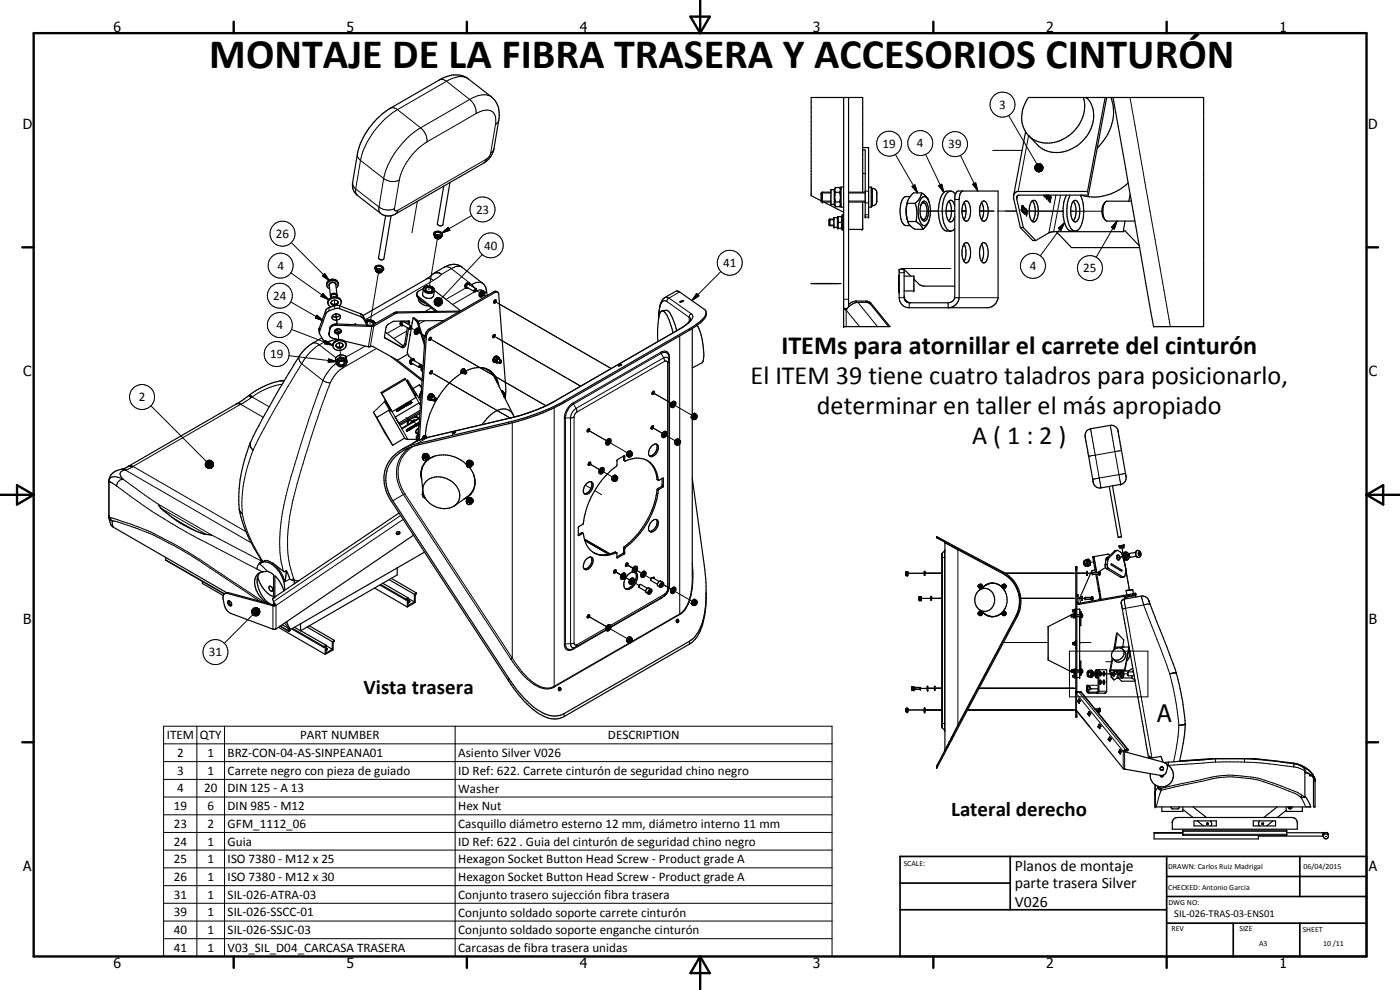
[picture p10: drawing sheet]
<svg xmlns="http://www.w3.org/2000/svg" width="420mm" height="297mm" viewBox="0 0 420 297" stroke-linecap="round" stroke-linejoin="round" font-family="sans-serif">
<defs><g id="words">
<text font-size="12.6" x="62.8" y="20.4">MONTAJE DE LA FIBRA TRASERA Y ACCESORIOS CINTURÓN</text>
<g font-size="7.9">
<text x="234.5" y="106.2">ITEMs para atornillar el carrete del cinturón</text>
<text x="225.2" y="115.2">El ITEM 39 tiene cuatro taladros para posicionarlo,</text>
<text x="245.2" y="124.2">determinar en taller el más apropiado</text>
<text x="291.7" y="133.2">A ( 1 : 2 )</text>
</g>
<text font-size="7.2" x="347.3" y="216.7">A</text>
<g font-size="6.3">
<text x="109.1" y="208.3">Vista trasera</text>
<text x="285.4" y="244.9">Lateral derecho</text>
</g>
<g font-size="4.7">
<text x="304.6" y="261.2">Planos de montaje</text>
<text x="304.6" y="266.6">parte trasera Silver</text>
<text x="304.6" y="272">V026</text>
</g>
<g font-size="4.2">
<text x="34" y="9.6">6</text>
<text x="104" y="9.6">5</text>
<text x="174" y="9.6">4</text>
<text x="244" y="9.6">3</text>
<text x="314" y="9.6">2</text>
<text x="384" y="9.6">1</text>
<text x="6.8" y="38.7">D</text>
<text x="410.6" y="38.7">D</text>
<text x="7" y="112.9">C</text>
<text x="410.8" y="112.9">C</text>
<text x="7" y="187.1">B</text>
<text x="410.8" y="187.1">B</text>
<text x="7" y="261.4">A</text>
<text x="410.8" y="261.4">A</text>
<text x="34" y="290.4">6</text>
<text x="104" y="290.4">5</text>
<text x="174" y="290.4">4</text>
<text x="244" y="290.4">3</text>
<text x="314" y="290.4">2</text>
<text x="384" y="290.4">1</text>
</g>
<g font-size="3.9">
<text x="299.9" y="32.7">3</text>
<text x="264.9" y="44.4">19</text>
<text x="275.2" y="44.2">4</text>
<text x="284.6" y="44.5">39</text>
<text x="142.9" y="64.1">23</text>
<text x="82.8" y="71.4">26</text>
<text x="145.3" y="74.9">40</text>
<text x="83.3" y="81">4</text>
<text x="217" y="80.1">41</text>
<text x="309" y="81.1">4</text>
<text x="325.1" y="81.7">25</text>
<text x="82" y="90">24</text>
<text x="83" y="98.8">4</text>
<text x="81.1" y="107.5">19</text>
<text x="41.6" y="120.4">2</text>
<text x="62.7" y="196.9">31</text>
<text x="50" y="221.8">ITEM</text>
<text x="60" y="221.8">QTY</text>
<text x="90.1" y="221.8">PART NUMBER</text>
<text x="182.4" y="221.8">DESCRIPTION</text>
<text x="53.2" y="227.1">2</text>
<text x="62.3" y="227.1">1</text>
<text x="68.3" y="227.1">BRZ-CON-04-AS-SINPEANA01</text>
<text x="137.5" y="227.2">Asiento Silver V026</text>
<text x="53.2" y="232.5">3</text>
<text x="62.3" y="232.5">1</text>
<text x="68.3" y="232.5">Carrete negro con pieza de guiado</text>
<text x="137.5" y="232.5">ID Ref: 622. Carrete cinturón de seguridad chino negro</text>
<text x="53.2" y="237.7">4</text>
<text x="61.3" y="237.7">20</text>
<text x="68.3" y="237.7">DIN 125 - A 13</text>
<text x="137.5" y="237.8">Washer</text>
<text x="52.1" y="243.1">19</text>
<text x="62.3" y="243.1">6</text>
<text x="68.3" y="243.1">DIN 985 - M12</text>
<text x="137.5" y="243.1">Hex Nut</text>
<text x="52.1" y="248.4">23</text>
<text x="62.3" y="248.4">2</text>
<text x="68.3" y="248.4">GFM_1112_06</text>
<text x="137.5" y="248.5">Casquillo diámetro esterno 12 mm, diámetro interno 11 mm</text>
<text x="52.1" y="253.7">24</text>
<text x="62.3" y="253.7">1</text>
<text x="68.3" y="253.7">Guia</text>
<text x="137.5" y="253.8">ID Ref: 622 . Guia del cinturón de seguridad chino negro</text>
<text x="52.1" y="259">25</text>
<text x="62.3" y="259">1</text>
<text x="68.3" y="259">ISO 7380 - M12 x 25</text>
<text x="137.5" y="259.1">Hexagon Socket Button Head Screw - Product grade A</text>
<text x="52.1" y="264.3">26</text>
<text x="52.1" y="269.7">31</text>
<text x="62.3" y="264.3">1</text>
<text x="62.3" y="269.6">1</text>
<text x="68.3" y="264.3">ISO 7380 - M12 x 30</text>
<text x="68.3" y="269.7">SIL-026-ATRA-03</text>
<text x="137.5" y="264.4">Hexagon Socket Button Head Screw - Product grade A</text>
<text x="137.5" y="269.7">Conjunto trasero sujección fibra trasera</text>
<text x="52.1" y="275">39</text>
<text x="62.3" y="275">1</text>
<text x="68.3" y="275">SIL-026-SSCC-01</text>
<text x="137.5" y="275">Conjunto soldado soporte carrete cinturón</text>
<text x="52.1" y="280.3">40</text>
<text x="62.3" y="280.3">1</text>
<text x="68.3" y="280.3">SIL-026-SSJC-03</text>
<text x="137.5" y="280.3">Conjunto soldado soporte enganche cinturón</text>
<text x="52.1" y="285.6">41</text>
<text x="62.3" y="285.6">1</text>
<text x="68.3" y="285.6">V03_SIL_D04_CARCASA TRASERA</text>
<text x="137.5" y="285.7">Carcasas de fibra trasera unidas</text>
</g>
<text font-size="3.1" x="352.4" y="275.2">SIL-026-TRAS-03-ENS01</text>
<g font-size="2.4">
<text x="271.2" y="259.7">SCALE:</text>
<text x="350.6" y="260.8">DRAWN: Carlos Ruiz Madrigal</text>
<text x="391.2" y="260.6">06/04/2015</text>
<text x="350.6" y="267">CHECKED: Antonio Garcia</text>
<text x="350.6" y="271.4">DWG NO:</text>
<text x="351.6" y="279.3">REV</text>
<text x="372" y="279.4">SIZE</text>
<text x="391" y="279.6">SHEET</text>
<text x="377.9" y="283.8">A3</text>
<text x="397.1" y="283.8">10 /11</text>
</g>
</g></defs>
<g fill="none" stroke="#000" stroke-width=".3">
<path d="M117.2 32.5l.9-.2 1.2 .6M119.3 32.9a24.8 24.8 0 0 0-11.1 15.2M119.3 32.9l6.9 5.5M126.2 38.4a5 5 0 0 1 1.9 4.2M126.2 38.4a25 25 0 0 0-11.1 15.2M131.9 24l1-.2 1.1 .6M134 24.4l-14.7 8.5M134 24.4l7 5.4M140.5 23.7a5.1 5.1 0 0 0-5.3 0l-1.2 .7M141 29.8a4.9 4.9 0 0 1 1.9 4.3M141 29.8l-14.8 8.6M142.9 34.1a4.2 4.2 0 0 1 5.3-.2l.5 1 .1 1.9-1.5 9.1"/>
<path d="M142.9 34.1l-14.8 8.5M147.5 29.1a6.2 6.2 0 0 0-6.5 .7M149.7 36.1l-.3 .7-.7 .5M302.7 34.7l8.5 14.5M339.1 29.3l12.1 68.7M105.8 54.8l.3 1.1 .7 .8M106.8 56.7v1.3l.4 .6M106.8 56.7l6.9 5.4M107.3 46.2v.9l.9 1M108.2 48.1l-1.4 8.6M108.2 48.1l6.9 5.5M115.1 53.6a4.5 4.5 0 0 0 4.7 .4"/>
<path d="M115.1 53.6l-1.4 8.5M119.8 54l-1.4 8.6M128.1 42.6a19 19 0 0 0-8.3 11.4M145.9 47.8l-.2 .5-.5 .6M145.9 47.8l-26.5 15.3M147.3 45.9a2.82 2.82 0 0 1-1.4 1.9M148.2 44.6l-.1 .5-.8 .8M246.5 57.9h2.9M254.7 57.9h5M259.7 57.4h1M261.8 56.5v5.3M268.7 46.4l6.7 11.5"/>
<path d="M273.7 56l.9-.5 .8 2.4zM277.8 46.3l5.4 11.4M281.7 55.7l.9-.4 .6 2.4zM286.5 59.9h1.4M288.2 46.6l5.2 10.7M291.9 55.3l.9-.4 .6 2.4zM297.9 45.1h8.8M305.3 58.8l-.2 .9M308.7 40.7l-3.1 16.7M310.5 50.2l1.9 1.2-1.9-.9zM310.5 50.5l1.9 .9-1.8-.6zM310.6 50l1.8 1.4-1.9-1.2z"/>
<path d="M310.6 50.8l1.8 .6-1.7-.4zM310.7 49.7l1.7 1.7-1.8-1.4zM310.7 51l1.7 .4-1.5-.2zM310.8 49.5l.3-.2 1.3 2.1zM310.8 49.5l1.6 1.9-1.7-1.7zM310.9 51.2l1.5 .2zM311.1 49.3l.2-.2 1.1 2.3zM311.1 51.4h1.3zM311.3 49.1h.3l.8 2.3zM311.4 51.5l1-.1zM311.6 49.1h.2l.6 2.3zM311.6 51.6l.8-.2z"/>
<path d="M311.8 49.1h.3l.3 2.3zM311.9 51.6l.5-.2zM312.1 49.1l.2 .1 .1 2.2zM312.2 51.5l.2-.1zM312.3 49.2l.3 .1-.2 2.1zM312.4 51.4l.4-.3zM312.5 49.2v2.2M312.6 49.3l.1 .2-.3 1.9zM312.7 49.5l.2 .2-.5 1.7zM312.9 49.7l.1 .3-.6 1.4zM313 50.8l-.6 .6zM313 50.5l-.6 .9z"/>
<path d="M313 50l-.6 1.4zM313 50.2l-.6 1.2zM313.9 58.6h.2M314.9 59.3h.1M314.9 59.1h.2M315 59.8h.2M315 59h.3M316.9 58.5l-2.1 11.3M318.3 58.5l-2.1 11M87.4 72.8l11.5 11.4M113.7 62.1a4.7 4.7 0 0 0 4.7 .5M113.7 62.1v1l.5 .9"/>
<path d="M118.4 62.6l.2 .6 .8-.1M119.4 63.1l-.7 1.1M125.3 60.4l-1.7 9.4M131.3 71.6l-2.6 15.4M131.5 70.5l-.1 .4M132.6 69.9l1.9-1.7 .5 .9zM141.6 64.7l-9 5.2M144.7 76.4l-12.3 13.3M246.5 60.3h2.9M248.8 67.5h1.5M248.8 66h1.5M254.7 60.3h5"/>
<path d="M259.7 64.4h1M259.7 60.9h1M276.1 63.3h10.4M288.7 63.3h1.2M294 63.3h4.4M299.3 63.3h5.8M306.7 62.1h.1M306.7 62.8h.2M306.7 61.9h.2M306.8 61.7h.2M308.9 63.3l10.2 .1M317.6 68.5l1.9-1.7-1.1 2.3z"/>
<path d="M319.5 66.8l-7.3 10M321.3 63.4h9.4M335.2 66.3l-.8 2.4-.9-.5zM335.2 66.3l-6.2 10.9M87.2 90.6l9.9 5.7M87.3 81.9l11.3 8M87.5 98.8l12.4 4.8M95.1 94.6l2 1.7-2.5-.9zM95.8 98.6l.1 .8M96.9 88.1l1.7 1.8-2.3-1zM97.4 82.1l1.5 2.1-2.1-1.4zM97.7 93.2l.1 .9"/>
<path d="M98.7 92.3l.1 .9M98.8 99.9v.3M99 98.4v.3M100.1 88.9l.1 .2M100.3 90l.2 1.7-.1-1M100.4 91.7l.1 .9M100.8 94.2l.4 3zM100.8 85.6l.1-.1a1.04 1.04 0 0 0-1.3-.9 1.04 1.04 0 0 0-.8 1.3M100.8 85.4a1.06 1.06 0 0 0-1.1-.6 1.06 1.06 0 0 0-.9 .8M100.9 97.2v.4M101.3 98.7v.2M101.4 99.6l.3 2.3"/>
<path d="M101.5 85.1a1.83 1.83 0 0 0-1.9-1.1 1.83 1.83 0 0 0-1.6 1.5M101.9 91.7l.1 .9M108.2 94.1l.2 .9M108.9 94.7l.1 .9M109.8 96.3l.1 .9M111.5 97.6l-.9 6.5M111.8 97.5l.4 .3-1 6.2M113.6 81.8l-2.6 15.4M113.8 80.8l-.1 .3M118.2 93.9l.4 .2M119 93.6l.4 .3M120.3 97.7l-4.1 2.3"/>
<path d="M120.6 97.3l.1 .1M120.6 96.4l-.4 .7 .2 .6M120.6 96.9v.2M121.2 96.5l-.6 .4v.5l.2 .1M121.2 96.6l-.2-.1-.4 .3M122.1 99.3l-4 2.3M122.6 96.4l-.9 .5M122.6 96.4l.3 .3M123.3 98.3l1.2 .8M125 99.3l2.6 1.5-2.5-1.4M125 96l-.2 .1M125.5 96.6l-.2 .2"/>
<path d="M125.6 89l-.1 .3M127.4 96.3l-1.7 .9M128 83.7l1-.1 1.1 .5M128.8 98.7l.3 .3M129.4 92.4l-1.9 1.1M130.1 84.1l-20.5 11.8M130.3 90.5l.4 1zM130.3 90.2l.4 1.3zM130.3 90.8l.4 .7zM130.4 91l.3 .5zM130.5 90l.2 1.5-.4-1.3zM130.5 81.8a1.85 1.85 0 0 1 2 .5"/>
<path d="M130.5 91.3l.2 .2zM130.6 89.7l.2-.1-.1 1.9zM130.6 89.7l.1 1.8zM130.7 91.5l.4 .2zM130.7 91.5l.7 .3zM130.7 91.5l1 .3zM130.7 91.5l1.3 .2zM130.7 91.5l1.5 .1zM130.7 91.5l1.7-.1-.2 .2zM130.7 91.5l1.9-.3-.2 .2zM130.7 91.5l2-.5-.1 .2zM130.7 91.5l2.1-.8-.1 .3z"/>
<path d="M130.7 91.5l2.1-1v.2zM130.7 91.5l2-1.3 .1 .3zM130.7 91.5l2-1.5v.2zM130.7 91.5l1.8-1.8 .2 .3zM130.8 89.6l.2-.2-.3 2.1zM130.9 89.4v2.1M131 89.4l.3-.1-.6 2.2zM131.3 89.3h.2l-.8 2.2zM131.5 89.3h.3l-1.1 2.2zM131.8 89.3l.3 .1-1.4 2.1zM132.1 89.4l.2 .1-1.6 2zM132.3 89.5l.2 .2-1.8 1.8z"/>
<path d="M132.5 82.3l-2.4 1.8M132.5 82.3a2.35 2.35 0 0 0-2.7 0M133.4 80.1a2.07 2.07 0 0 1 2.1 .5M135.5 80.6l-3 1.7M135.5 80.6l6.1 4.8M137.8 93.3l.2 .2M138.6 80.1l-1.3-.2-1.8 .7M139.8 86.4l-6 3.4M140 86l.1 .2M140.1 86.1v.1M140.1 86.2h.1M140.6 85.3l-.3 .1-.3 .5"/>
<path d="M140.7 85.3l-.2-.1-.3 .2-.2 .6M140.7 84.9a1.02 1.02 0 0 0-.9 1.5M141.6 85.4l.7 .9M141.6 85.4l-.4 .2M142.5 87.5h.1M142.5 87.5l-6.7 3.9M142.7 87.1l1.3 .7M144.4 88.1l1.4 .8-1.2-.7M144.9 85l-.3-.2a3.4 3.4 0 0 0-3 .6M145.1 87.3a2.07 2.07 0 0 0-2.4 .1M145.4 87.8v.3M145.4 88.1l.2 .9"/>
<path d="M146 86.9l-.2 .7-.4 .5M148.2 87.5l.3 .3M148.3 90.3l.5 .3M149 90.7l34.4 19.9M199.5 89.3l.6-.1 .7 .3M200.1 90.5l6.9 4.8 .3 .6M200.1 90.5a1.17 1.17 0 0 0-1.8 .9l-.4 1.2-.2 2.8M200.8 89.5l-.5 .3-.2 .7M200.8 89.5l6.7 4.6M204 87.6l-3.2 1.9M204 98.7l-.2 .1M204 98.7l-37.7 21.8"/>
<path d="M206.9 98.6v.5M207.5 94.1l-.5 .5-.2 .4v1.6M207.5 94.1l.4 .6a3.1 3.1 0 0 1-1.9 2.7l-2 1.3M209.1 88.1l.7 .7-2.1 1.4zM216.4 81.4l-8.7 8.8M243.4 85l9 .1M253.2 89.8h1.5M253.9 98v-5l4.1 5M257 90.3l-.1 .5M257.5 90.7l5.8 7.3M260 90.3l-.1 .4M261.3 90.9l-.1 .3"/>
<path d="M269.9 81.8h1.4M269.9 89.3h1.4M270.4 80.6h15M272.9 90.8v1.5M287.9 89.3h11.6M74.7 118.7h-.1M74.7 118.7l.3 .3M74.7 118.7h.1M74.7 118.7l.7 .6M75 118.4l.7 .7M75.1 118.9l.1 .2M75.4 119.3l-3.2 2"/>
<path d="M75.7 119.1l-.3 .2M75.7 119.1l5.1 2.9M84 114.3h1.2M84.7 115.3a19.7 19.7 0 0 0-9 3.8M86.7 106.7l14.3 1.8M89.8 106.8a2.04 2.04 0 0 0 .7 2.3M90.5 109.1l6.4 5.1M90.5 109.1l-7.8 13.2-6.8 12.8M93.8 103a2.03 2.03 0 0 1 2 .5M95.8 103.5l5 3.8M95.8 103.5l-1.5 1-1.8 1.8-2 2.8M96.9 114.2a310.6 310.6 0 0 0-11.9 38.2 41.9 41.9 0 0 0-.1 18.3l.1 .7"/>
<path d="M96.9 114.2l1.3 .6h.9M97.7 102.4l-1.9 1.1M97.7 102.2l2.2 1.4-2.5-.4zM98.6 107.7l2.4 .8-2.5 .2zM99.1 114.8a309.6 309.6 0 0 0-11.6 37.1l-.2 1a43.2 43.2 0 0 0-.1 17.4l.9 3.3M101 109l-2.4 2.3-1.7 2.9M101.9 103.5l-.1-.6 .4 3.6M102.9 110v.4M102.9 110.4l-.3 .1a10.1 10.1 0 0 0-3.3 4l-.2 .3M109.6 103.8l-5.8 3.3M113 104.6l-10.1 5.8M115.4 101.3l.1 .1"/>
<path d="M120.4 104.1l.3 .2M121.5 103l.3 .3M122.2 114.1l-.1 .2M123.5 108.5v.4M123.5 108.9l.1 .1M123.5 109h.1M123.6 108.2l-.1 .3M124.1 108l.1 .1M124.1 108l-.4 .1-.2 .4M124.1 108.1l-.4 .1M124.2 107.7a.99 .99 0 0 0-.9 1.5M124.7 118.4h.1"/>
<path d="M124.8 119.3l1 1.6M125 118.2l-.3 .2M126 118.2l.3 .2M126.1 109.9l.5 .2M127.6 100.7l.4 .2M128.9 101.5l.5 .4M129.1 111.5l.2 .2M129.6 101.9l34.3 19.9M129.9 112l23.2 13.4-22.9-13.2M130.2 119.1a.55 .55 0 0 0-.5 .3 .55 .55 0 0 0 0 .5M139.7 111.4l-.4 .3v.3M148 100.7l.2 .1"/>
<path d="M148.7 101.1l25.6 14.8M149.8 107.8a.56 .56 0 0 0-.5 .8M151.3 118.1l-.4 .1M195.8 117.7l5.7 3.3zM198.3 105.7a1.62 1.62 0 0 1 1.9-.2 1.62 1.62 0 0 1 .7 1.7M198.3 105.7l.1 .3M198.3 105.7l-26.3 15.2M198.4 106a1.46 1.46 0 0 1 1.7-.1 1.46 1.46 0 0 1 .7 1.5l.1-.2M198.4 106l-26.3 15.2M198.4 106l.8 1.4M199.2 107.4a1 1 0 0 1 1.4 .1 1 1 0 0 1-.2 1.5M199.2 107.4l-26.3 15.2"/>
<path d="M199.2 107.4l.3 1M199.5 108.4h.6l.3 .6M199.5 108.4l-26.3 15.2M200.4 109v67.7M200.9 107.2v68.2l-.2 1-.3 .3M204 100.8v31.3M38.7 139.8l.6-.1 .7 .3M39.2 139.8l-.8 .2M39.3 139.9h-.7M39.3 139.9l.5 .2M40 140l-.2 .1M40 140l33.8 19.5"/>
<path d="M45.3 121.8l16.6 16.6M61.6 139.3l2.1 .9-2.1-.6zM61.6 139.6l2.1 .6-2-.4zM61.6 139l2.1 1.2-2.1-.9zM61.7 139.8l2 .4-1.9-.2zM61.7 138.8l2 1.4-2.1-1.2zM61.8 138.6l1.9 1.6-2-1.4zM62 138.3l.3-.1 1.4 2zM62 138.3l1.7 1.9-1.9-1.6zM62.3 138.2l.2-.1 1.2 2.1zM62.5 138.1l.3-.1 .9 2.2zM62.8 138l.3 .1 .6 2.1z"/>
<path d="M63.1 138.1l.2 .1 .4 2zM63.3 138.2l.2 .1 .2 1.9zM63.5 138.3l.2 .2v1.7zM63.7 138.5l.2 .2-.2 1.5zM63.9 138.7l.1 .2-.3 1.3zM64 139.7l-.3 .5zM64 138.9l-.3 1.3zM64.1 139.5l-.4 .7zM64.1 139.2l-.4 1zM71.3 121.1h-.2M71.5 121.1l.5 .1M71.7 121.1l.3 .1"/>
<path d="M71.7 121.1l-.7 .1M71.7 121.1l-.8 .1M72 121.2l.2 .1M72.2 121.3l-32.2 18.7M72.2 121.3h.1M72.2 121.3l6.8 3.9M75.1 132.9l-.1 .8 .7 1.1M75.1 132.9v1l.6 .9M75.2 132.7l-.1 .2M75.7 134.8l.2 .3M75.9 135.1a42.5 42.5 0 0 0-3.2 19.1M115.4 120.5l-3.3 3.2 3.2 5.8"/>
<path d="M115.6 120.1l1.6 3M116.9 123l-.2 .1M117.7 123.5l.9 1.6M119.1 123h.1M119.2 122.9l.1 .2M119.2 123.2h.1M119.3 123h.1M119.9 122.5v.1M120 122.5h.1M120.1 122.5h.1M120.6 128.7l1.8 3.1M121.7 121.4v.1"/>
<path d="M121.8 125.3l3.9 2.3M121.8 121.4h.1M122 121.4h.1M122.1 128.9v.1M122.1 128.9h.1M122.1 121.2h.1M122.2 129.2h.1M122.2 128.9l.1 .2M122.2 121.1v.1M122.3 128.9h.1M122.4 121.2h.1M122.8 134.4a9.8 9.8 0 0 0-2.2 13.3l.5 .7"/>
<path d="M122.8 120.8h.1M122.8 128.4l.1 .1M122.9 120.9h.1M122.9 128.4l.1 .1M123 120.8l.1 .1M123.1 120.7h.1M123.1 121.1h.1M123.1 128.4h.1M123.1 120.8l.1 .2M123.2 120.9h.1M123.8 126.2l.2 .2M124 133.9a9.7 9.7 0 0 0-2.5 14.2"/>
<path d="M124.6 127.4l.1 .2M124.7 127.4h.1M124.8 127.5v.1M124.9 127.4l.1 .2M124.9 127.3h.1M124.9 127.7v.1M125 127.5h.1M125.4 128.7l.1 .2M125.5 130.7l.4 .2M125.6 127.3h.1M125.6 127l.2 .1M125.8 126.8v.1"/>
<path d="M125.8 126.7v.1M125.8 126.9v.1M127.1 137.4l.5-.2 .3 .2 .1 .4M128.3 131.3l-3 .9-1.3 .8M128.3 131.3l-3.2 1.8M128.3 131.2h.1M128.3 131.2v.1M140.3 139.4a.51 .51 0 0 1 .6-.1 .51 .51 0 0 1 .3 .5M152.7 126.7v.4M153.3 125.4l-25 5.9M153.4 125.3l-.1 .1M153.7 126.9v70.6"/>
<path d="M166.3 122.3l.1 83.8M166.3 120.5h-.1M166.3 120.5l-3.3 1.7-3.1 1.2-6.6 2M169.3 120.4v.4M172 120.9l.1 .3M172 120.9a6 6 0 0 0-2.6 4.2v68.5a1.58 1.58 0 0 0 .9 1.5 1.58 1.58 0 0 0 1.7-.3M172.1 121.2a5.1 5.1 0 0 0-2.4 4.2v67.8a1.47 1.47 0 0 0 .7 1.5 1.47 1.47 0 0 0 1.7-.1M172.1 121.2l.8 1.4M172.3 125.1l-.8 .3-2.1 .1M172.9 122.6l.3 1M172.9 122.6a3.8 3.8 0 0 0-1.7 2.8v67.8a.98 .98 0 0 0 .9 1.1 .98 .98 0 0 0 1.1-.9M173.2 123.6l-.7 .6-.2 .7v68.2l.2 .4 .7-.1"/>
<path d="M176.3 128.9l5.7 3.3zM177 139.2l-.4-.2 3.3 1.9M182.6 132.6l-.2-.1 5.8 3.3M187.1 138l.4 .2M187.3 136.8l.2 .1M195.5 128.1l3.3 1.9zM199.4 130.3h-.2l3.4 1.9M202 121.3l-.1-.1 5.7 3.4M204 133.3v51.1M326.7 136.9h.1M327.3 128.7l1.4 7.9M328.7 136.6l1.2 6.8"/>
<path d="M328.7 136.6l-2 .3M333.2 127.6l1.4 7.9M334.6 135.5l1.2 6.9M334.6 135.5l-5.9 1.1M336.6 135.2l-2 .3M32.7 154.8v.1M32.7 154.7l.2 .6a82.3 82.3 0 0 1 14.4 5.4 159.5 159.5 0 0 1 21.6 13.2l10.3 6.8M32.8 155.4v.1M33.1 155.4l.6 .9M33.7 156.3l.9 .1 2.8 .9a91.9 91.9 0 0 1 25.6 13.1l14.9 9.9M33.7 156.3l.3 1.9M35 145.9l-2.3-1.4v10.7a1.31 1.31 0 0 0 1 1.1"/>
<path d="M35 145.9a194.3 194.3 0 0 0 33 20.1l9.1 4.7M36.2 140.8l1.3 .2M36.9 140.8l.6 .2M37 140.8l.6 .2M37 143.8l-.3-.1a3.3 3.3 0 0 0-3.9 0l-.1 .9M37 143.8l10.5 7.5 16.3 9.4 14.9 7.7M37 143.8a1.93 1.93 0 0 0-2 2.1M37.5 141h.1M37.5 141a1.34 1.34 0 0 0-1.4 1 1.34 1.34 0 0 0 .7 1.6l.2 .2M37.6 141l37.8 21.9M39.8 140.1l-2.2 .9M48.3 152.5l13.6 7.9"/>
<path d="M51.4 155l1.8 1.2M53.2 156.2l-.1 .1M53.2 156.2l5.5 3.1M61.8 140l1.9 .2-1.7 .1zM62 140.3l1.7-.1zM62.2 140.4l1.5-.2-1.3 .3zM62.4 140.5l1.3-.3zM62.7 140.6l1-.4zM63 140.5l.7-.3zM63.3 140.5l.4-.3zM63.5 140.4l.2-.2zM71.8 152.7l.2 .8 .5 .5"/>
<path d="M71.8 153l.1 .3M72.1 153.5l.4 .5M72.5 154l.2 .2M72.7 154.2a39.5 39.5 0 0 0 6 14M120.2 154.7l-38.1 25.8M121 155.9l-38.2 25.8v7M121.1 148.4l32.2 49.4M121.1 148.4l-3.2 1.8M121.5 148.1l-.4 .3M121.5 148.1l32.2 49.4M127.1 148.5h.1M140.3 150.6a.51 .51 0 0 1 .6-.1 .51 .51 0 0 1 .3 .5"/>
<path d="M174.5 159.9l.4 .2M175.7 145.6l1.7 1M178.5 147.2l2.1 1.2M180.5 141.2l-.1-.1 3.4 2M197.2 147l.4 .2M197.2 143.8l.4 .2M197.4 146.6l.4 .2M198.5 146l.3 .2M198.7 145.6l.4 .2M198.8 143.5l.3 .1M329.9 143.4l-2 .4M329.9 143.4l.5 3"/>
<path d="M335.8 142.4l.5 2.9M335.8 142.4l-5.9 1M336.3 145.3h.1M337.8 142h.1M337.8 142l-2 .4M49.7 167.9l17.7 10.2M68.6 177.8l-.4 .3M77.1 170.7l1.5 .9M77.9 169.2l2.3 2.2M78.2 167.8l.1 .1M78.3 167.8v.1M78.3 167.9l.8 .5"/>
<path d="M78.7 168.4l.2 .1M78.7 168.4l.2 .2M78.7 168.4a2.44 2.44 0 0 0-1.6 2.3M79.4 168.2h1l1.4 .8M81.8 169.1a9.5 9.5 0 0 1 3.7 5.4l1.4-.8 .5 .3M87.4 174h.9M88.1 173.6l-.7 .4M88.1 173.6a1.13 1.13 0 0 0 1.8 .5M173.6 160.5l.2 .2M175.4 161.8l7.6 4.4M175.5 162.1l7.2 4.2-7.2-4.1M177.5 167.4l-.4-.3 .5 .3"/>
<path d="M184.3 171.3l2.1 1.3zM184.3 171.3l2.1 1.2M184.6 165.7l.3 .2M185.2 167.2l.2 .1M186.8 172.8l2.2 1.2M186.8 172.8l.2 .1M186.9 166.1l.4 .2M187.1 165.7l.4 .2M187.1 164.4l.4 .2M187.4 164l.3 .3M187.8 169.3l2.1 1.2zM187.9 169.3l2 1.2"/>
<path d="M188 169l.1 .1M189.6 174.3l-.2-.1 2.4 1.4M190.4 170.7l2.1 1.3-2.1-1.3 .1 .2M192.9 172.2l2.5 1.4M192.9 172.2l.2 .1M194.8 177.1a.47 .47 0 0 1 .8 0 .47 .47 0 0 1-.2 .7l-.4 .4a.56 .56 0 0 1-.5-.5 .56 .56 0 0 1 .3-.6zM195.4 176.8a.95 .95 0 0 0-.8 1.4M198.3 179.6l-15 8.6M198.4 179.4l-.1 .2M198.4 175l.4-.2a.72 .72 0 0 1 .2 .9 .72 .72 0 0 1-.8 .4v-.7zM199 174.8a.95 .95 0 0 0-.9 1.4M199.1 175.4l2.4 1.4"/>
<path d="M199.5 178.3l-16.3 9.3M199.5 178.3l-.2 .5-1 .8M200.4 176.7l-.3 .9-.6 .7M200.9 175l-.1 .3M202 177.1l-.1-.1 5.7 3.4M207.8 172.8a16.3 16.3 0 0 1-2.7 10.4l-1.1 1-14.4 8.2M207.8 168.9a22.5 22.5 0 0 1-1.9 13.6l-.7 .9-1.2 1M272.4 172h5M276.4 179.5h3M277.6 172h5M279.6 179.5h3M282.6 167.3h.1"/>
<path d="M282.6 167.3h1M282.9 165.9h.1M282.9 165.9v52.6M283.5 165.2v53.9M283.6 162.9h.1M283.6 162.9l3.9 2.1M286.2 163.7v.4M287.5 164.7v.3M287.5 165v52.5M287.5 165l13.4 7.1M294 175.6l.2 .2-.2 .4M300.9 171.9v.2"/>
<path d="M300.9 172.1a9.4 9.4 0 0 1 3.9 12.8M301 175.6l.3 .2-.3 .4M301.8 172h20.7M306.4 179.5h16.1M322.7 172h.2M322.9 170.9h.3M323.2 172h3M323.2 178.9h.3M323.5 179.5h1.2M324.8 179.5h.9M325.7 179.7h1.7M325.7 179.3h1.7"/>
<path d="M326.3 172h1.5M327.6 179.2h.1M327.6 179.2v.6M327.7 179v1M327.9 172.3h1.7M327.9 171.8h1.7M328.2 168.6l-1.9 .3M328.3 167.2l-.3 .1M328.3 167l.8 4.7M329.8 171.7h.1M329.8 171.7v.6M329.9 171.5v1.1"/>
<path d="M329.9 176.6l-.3 .1M330.1 177.4l-.3 .1M332.3 169.3l-.6 .1M332.5 167.9l-.6 .2M332.7 167.5l-.6 .1M332.8 170.6l-.7 .1M335 165.3l-.6 .1M335.1 167.3l2-.3zM336.7 164.3l2.3 12.7M336.9 173.1l-.6 .1M337.2 163.7l-1.2 .2M337.3 179.7l.5 2.8"/>
<path d="M338.9 166.7l-1.3 .2 .4-.1M339.9 178.2v.3M341.4 165.1a1.18 1.18 0 0 0-.5 1.2 1.18 1.18 0 0 0 .8 1M341.7 165.7l.3-.1 .2 .2v.8l-.5-.1zM342.5 178.9h.1M342.5 178.9l.7 2.6M75.5 183.6l2.1-.9-2.1 1.2zM75.5 183.3l2.1-.6-2.1 .9zM75.5 183.9l2.1-1.2-2 1.4zM75.6 183.1l2-.4-2.1 .6zM75.6 184.1l2-1.4-1.8 1.7zM75.7 182.9l1.9-.2-2 .4z"/>
<path d="M75.8 184.4l1.8-1.7-1.6 1.9zM75.8 184.4l-8.5 8.6M75.9 182.7l.2-.2 1.5 .2zM75.9 182.7h1.7l-1.9 .2zM76.1 182.5l1.5 .2zM76.4 182.4l1.2 .3zM76.7 182.4l.9 .3zM76.9 182.4l.7 .3zM77.2 182.4l.4 .3zM77.6 182.7l-1.4 2-.2-.1zM77.6 182.7l-1.2 2.1-.2-.1zM77.6 182.7l-.9 2.1h-.3z"/>
<path d="M77.6 182.7l-.6 2.1h-.3zM77.6 182.7l-.4 2-.2 .1zM77.6 182.7l-.1 1.9-.3 .1zM77.6 182.7l.1 1.7-.2 .2zM77.6 182.7l.1 1.7zM77.6 182.7l.3 1.2-.1 .3zM77.6 182.7l.3 1.2zM77.6 182.7l.4 1zM77.6 182.7l.4 .7zM77.6 182.7l.3 .5zM77.6 182.7l.2 .2zM81.9 181.7v7.1"/>
<path d="M84.1 187.8l2.4 1.3M85.4 187l1.8 1.8M86.7 189l.1 .1M98 194.5v.2M122.8 180.2v.3M153.3 197.8a22.7 22.7 0 0 0 8.4 8.4 4.9 4.9 0 0 0 4.7-.1M153.7 197.5l-.4 .3M172 194.6v.2M172.3 192.9l-.8 .3-2.1 .1M176.3 184.7l5.7 3.3zM181.8 188.5l-8.6 4.9M181.9 189.1l-9.9 5.7"/>
<path d="M182.6 188.3h-.2l5.8 3.3M182.6 188.7l-.2 .1M188.9 192.9l-22.6 13a5.9 5.9 0 0 1-6.7-1.4 27.1 27.1 0 0 1-5.9-7M204 184.4l-37.6 21.7M206.9 192.4v.9M294 183.8l.2 .2-.2 .4M301 183.8l.3 .2-.3 .4M301.1 192.8h13.5M304.8 184.9l.2 .1M304.8 184.9l-17.3 32.6M321 195.4h23.5v13.7h-23.5zM321.5 185h.6"/>
<path d="M321.5 184.5h.6M322 193.2h.3M322 183.3h.3M322 183h.3M322 192.9h.3M322.9 192.2h.3M322.9 194.4h.3M323.2 185h1M323.2 184.5h1M323.2 180.7h.3M323.8 181l.1 .3M324 192.8h3.4"/>
<path d="M324.2 184.4h.2M324.2 185.1h.2M324.2 183.6h.2M324.6 184.2h.1M324.6 184.2v1.1M331.8 198.5h1.8M334 197.7l-.6 3.3M334.6 194.1l-.1 .7M337.8 182.5l-.6 .1-.3 .4M337.8 182.5l7.9 44.9M343.2 181.5l-5.4 1M343.2 181.5l7.9 20.7"/>
<path d="M345.2 181.4l-.7-.2-1.3 .3M49.1 217.9h200.6v69.1h-200.6zM59.1 217.9v69.1M67.4 217.9v69.1M136.6 217.9v69.1M152.7 203.5v.9M169.3 214.1v.9M272.4 213h5M273.7 207h.1M273.7 206h.1M273.7 206v1M274.3 206.8h.1"/>
<path d="M274.3 206.2h.1M274.3 206.2v.6M274.5 206.3h1.8M274.5 206.8h1.8M276.3 206.5h2M277.6 213h5M278.4 206.5h2M280.6 206.5h2M282.6 217.1h.1M282.6 217.1h1M283.5 219.1h.1M287.5 217.5l.1 .1"/>
<path d="M287.5 217.5l-3.9 7.6M290.4 213h32.1M293.8 206.5h28.6M293.8 206.5h28.9M321.5 201.6h.6M321.5 201.1h.6M322 203h.3M322 202.7h.3M322.7 213h.2M322.9 214.8h.3M322.9 213.5h.3M322.9 207.4h.3"/>
<path d="M323 213.1v-5l14.1 17.3v5.2M323.2 201.6h1M323.2 201.1h1M323.7 207.6l-.1 .1M323.8 207.6l14 17.4-.2 .2M324.2 201.7h.2M324.2 201h.2M324.2 202.4h.2M324.3 207.6h-.1M324.5 207.7v.1M324.6 200.8h.1M324.6 201.8h.1"/>
<path d="M324.6 200.8v1M326.2 205.9h.3M326.2 207.4h.3M326.3 205.6h3M326.8 207.7v.3M327.5 202.2h2.1M328.6 212.8h1M329 213.3h.6M329.6 201.5h.2M329.8 207.4h2.3M329.8 212.7v.6M329.9 212.5h.1"/>
<path d="M329.9 213.5h.1M329.9 212.5v1M330 202.2h.2M331 202.2h.9M332.1 202.2h1.2M333.3 201.3v.2M333.6 201.9h.1M333.6 201.8h.1M333.6 202.1h.1M334 202.2h2.1M335.1 201.2h.1M335.2 201.3h.1"/>
<path d="M335.2 201.5h.1M335.3 201.3h-.1M335.6 201.2l-.4 2.3M335.9 201.2l-.4 2.2M336.5 202.2h1.9M351.1 202.2l1.8 8.5 .9 6.9M351.4 202.1l-.3 .1M353 201.9l-1.6 .2M353 202l-.5-.2-1.1 .3M353.8 217.6l-.5 4.9-1.1 6.1M355.7 217.1l-1.9 .5M355.8 217.3l-2 .3"/>
<path d="M49.1 223.2h200.6M49.1 228.5h200.6M49.1 233.8h200.6M49.1 239.1h200.6M283.6 225.1h.1M286.2 220.2v.7M337.3 225.3l.1 .3M337.5 225.6v5.2M337.8 225.2h.1M338.3 225l-.2 .2M338.5 224.8l-.1 .3M348.1 236.3l.3 .3"/>
<path d="M348.4 236.6l10.6-2.4a37.1 37.1 0 0 1 26.8 2.1l3.1 1.3 1.9 1M348.4 236.6l.1 .5M348.5 237.1l-.5-.1-.5-.7-.8 1.2M348.5 237.1l-1.5 5M348.5 237.1l12-2.6a32.8 32.8 0 0 1 16.8-.5l4.5 1.4a34.8 34.8 0 0 1 8 3.4l.5 .3M349.5 228.8h.1M363 227.8h.1M363 227.8l-9 .6M364.8 228.6h8.7M364.8 228.6l-14.2 1.1 .1-1M364.8 227.7v.9M373.5 227.7v.9"/>
<path d="M373.5 227.7v.1M373.5 228.6l5.7 .4 9.1 1.1M376.8 227.8h.1M388.2 229l-.1 .1 1.7 .3M388.2 229.1v.1M388.2 229.2l.1 .9M388.3 230.1a5.2 5.2 0 0 1 3.3 1.5M389.8 229.5a2.23 2.23 0 0 1 1.9 2.1M390.3 239.1l1.5 3M390.8 238.6l.8 .4M390.8 238.6l-.5 .5M391.6 232h1"/>
<path d="M391.7 239l-.3 .3-1.1-.2M392.8 232.2l.3 .4M393.1 232.6h.1M393.1 232.6l.4 .1M393.8 232.2l.3 .5-.1-.2M393.8 232.3l.2 .2M393.9 232.5l.2 .3M394 232.7l.1 .1M394.1 232.7l.1 .3M394.1 232.8l.1 .2M394.1 232.8v.5M394.2 233v.4"/>
<path d="M394.2 233v.2M394.2 233.4l.4 .7M394.3 233.1l.3 .5zM394.6 233.6l.1 .5M394.7 234.1h.1M49.1 244.5h200.6M49.1 249.8h200.6M49.1 255.1h200.6M355 250.3h31.2M355 249.4h31.2M396.9 249.9h.1M396.9 249.9v1"/>
<path d="M397.2 250.5a.76 .76 0 0 1 .7-.7 .76 .76 0 0 1 .8 .7M397.2 251a.76 .76 0 0 1 .7-.8 .76 .76 0 0 1 .8 .8M397.9 251h.1M398 251h.1M49.1 260.4h200.6M49.1 265.7h200.6M49.1 271h200.6M49.1 276.4h200.6M49.1 281.6h200.6"/>
<circle cx="300.9" cy="31.4" r="3.7"/>
<circle cx="266.8" cy="43.1" r="3.7"/>
<circle cx="276.2" cy="42.9" r="3.8"/>
<circle cx="286.6" cy="43.3" r="3.8"/>
<circle cx="84.2" cy="79.7" r="3.8"/>
<circle cx="84.8" cy="70.1" r="3.8"/>
<circle cx="144.8" cy="62.8" r="3.7"/>
<circle cx="147.3" cy="73.6" r="3.7"/>
<circle cx="219" cy="78.8" r="3.8"/>
<circle cx="310" cy="79.8" r="3.7"/>
<circle cx="84" cy="97.5" r="3.7"/>
<circle cx="84" cy="88.7" r="3.7"/>
<circle cx="327.1" cy="80.4" r="3.7"/>
<circle cx="42.6" cy="119.1" r="3.8"/>
<circle cx="83" cy="106.2" r="3.7"/>
<circle cx="64.7" cy="195.6" r="3.8"/>
</g>
<g fill="none" stroke="#000" stroke-width=".35">
<path d="M113 35.8l1.6-1.5 2.1-1.6 15.2-8.7a7.9 7.9 0 0 1 7.6-1l8 6.1a6.9 6.9 0 0 1 2.2 7l-1.6 9.3-.7 1.5-1.6 1.6-27.1 15.7a3.9 3.9 0 0 1-4.5-.2l-7-5.4a3.9 3.9 0 0 1-1.4-3.8l1.5-9.1a21.8 21.8 0 0 1 5.7-9.9zM253.2 29.3v68.7h13.9l-6.3-7.4-.6-.3h-3.5l-1.1 .4-.9 .6M254.7 29.3v62.8M307.8 39.5l-3.6 19.2M325.2 29.3a11.3 11.3 0 0 1-13 13.4 7.8 7.8 0 0 1-5-10.8l1.4-2.6h52.6v68.7h-15l-7.6-43.1M326.1 29.3a9.1 9.1 0 0 1-.7 12.4 10.1 10.1 0 0 1-13.1 2.6l-3.7-3.7M331.7 29.3l-5.3 28.1M332.1 29.3l-5.5 29.2M333.4 29.3a14.3 14.3 0 0 1-4.1 15.1M334 29.3l4.6 25.6M135 54.8l-2.1 12.6a.9 .9 0 0 1-.9 .4 .9 .9 0 0 1-.7-.7l1.9-11.3M246.8 57.7v2.9"/>
<path d="M246.8 57.7l-.3 .3v2.3l.3 .3M246.8 57.7h2.6M250.4 56.9h-1v4.4h1M250.4 56.9v4.4M250.8 56.3l-.3 .5 .3 .9M250.8 57.7l-.3 1.1 .3 1.8M250.8 56.3l-.4 .6M250.8 56.3h1.2M250.8 57.7h1.2M252 56.3l.2 .5-.2 .9M252 57.7l.2 1.1-.2 1.8M252 56.3l.4 .6"/>
<path d="M253.2 56.1h-.8v6h.8M254.7 57.7h5M258.9 57.7v-28.4h-15.5v29.4l3.1 1.5M258.9 44.3h1.8v20.9h-1v-20.2h-.8M258.9 52.1h.8M260.7 56.1h.8v6h-.8M261.5 56.5l.8 .1 .7 .7 .1 3.2a1.36 1.36 0 0 1-1.6 1.3M273.1 59h-1.2a2.9 2.9 0 0 0-1.7 3.1l-.1 1.5a5.1 5.1 0 0 0 1.4 4l1.7 .1M276.6 57.9a5.1 5.1 0 0 1 2.6 4.8 5.5 5.5 0 0 1-1.4 4.9l-.3 .1a2.24 2.24 0 0 1-1.8-2.3 7.3 7.3 0 0 1 1.1-6.2 1.4 1.4 0 0 1 2 1.3M276.6 57.9h-2.5l-1.3 1.5-.4 1M276.6 57.9a5 5 0 0 1-1.9 3.1M285.3 57.3a2.8 2.8 0 0 0-3.2 2.7 11.6 11.6 0 0 0 .9 8.6l.9 .7h1.4"/>
<path d="M286.7 58.3a1.5 1.5 0 0 0-1.5-1 1.5 1.5 0 0 0-1.4 1.2 10.9 10.9 0 0 0 .5 10.3 1.34 1.34 0 0 0 2.2-.2M289 57.3a2.14 2.14 0 0 0-1.1 2.2v29.8M313.3 58.5v.3l.1-.3M313.8 58.8h.2M313.8 58.7h.3M313.9 58.5l-.3 .6 .1 .1 .3-.4M314 58.5l.1 .2M314.2 58.5l-.1 .2M314.3 58.5l-.2 1.1-.1-.8M314.3 59.4h.1M314.3 59.2h.1M314.4 59.2l.3 .3"/>
<path d="M314.4 59.5h.3M314.6 58.6h.1M314.6 58.5l-.4 1.3 .2-.4M314.7 58.6l-.3 .6M314.7 58.6v.9M314.8 58.5l-.1 1.8-.3-.9M314.9 59.6h.1M314.9 59.6l.1 .3M314.9 59.1h.6M315 59.6l.2 .3M315 59.9h.2M315.1 59.1l-.1 .5"/>
<path d="M315.2 59.1v.8M315.2 59.1h.1M315.5 59.1l-.3 1.6-.2-.8M315.5 59.1l-.4-.3-.2 .8M320 58.5a12.2 12.2 0 0 0-.4 8.6l.5 1.2 .7 .8 .5 .2h1.6a5.2 5.2 0 0 0 2.3-4.3 12.2 12.2 0 0 0-.9-6.5M321.2 58.5a11.8 11.8 0 0 0 .3 10.1l.9 .7M326.4 57.4l.2 1.1M326.4 57.4h-20.8a1.61 1.61 0 0 0-1.4 2.3l2 8.6M326.6 58.5l-21 .1-.4 .3-.1 .8 2 8.6M338.6 54.9a14.7 14.7 0 0 1-14 3.6M339.2 58.3l-.4 2.1M117.4 64.7l-2.2 12.9a.87 .87 0 0 1-.9 .4 .87 .87 0 0 1-.7-.7l2.1-12.6"/>
<path d="M130.2 70.1a1.44 1.44 0 0 0 2 1M130.2 70.1h.1M130.4 70.7l.3 .7 .4 .2M130.5 71.1l.5 .5h.9M130.7 70.5l.8-.1 .7 .4M130.8 69.8a.84 .84 0 0 1 1.1-.1 .84 .84 0 0 1 .3 1.1 .86 .86 0 0 1-1.1 .1 .86 .86 0 0 1-.3-1.1zM131.4 71.6h.2M132.3 71.3l-.2 .2M132.4 71.1l-.5 .5M132.6 70.9a1.16 1.16 0 0 0-.3-1.3 1.16 1.16 0 0 0-1.3-.2 .87 .87 0 0 0-.8 .9 .87 .87 0 0 0 .9 .8h1.1M132.6 70.9l-.4 .2M132.8 70.5l-.2 .4"/>
<path d="M246.8 60.6h2.6M247.2 60.6l6 3.1M249 65.7v2M249 65.7l-.2 .3v1.5l.2 .2M249 67.7h1.3M249 65.7h1.3M250.4 61.3l.4 .7M250.8 60.6l-.3 .5 .3 .9M250.8 62h1.2M250.8 60.6h1.2M251.3 65.3h-1v2.9h1M251.3 65.3v2.9"/>
<path d="M251.3 68.2l.2 .3h1.1l.2-.3M251.3 65.3l.2-.3h1.1l.2 .3M251.6 66.7v1.8M251.6 65v1.7M251.6 66.7h.9M252 60.6l.2 .5-.2 .9M252.4 61.3l-.4 .7M252.5 65l.1 .7-.1 1M252.5 66.7l.1 .7-.1 1.1M253.2 64.5h-.4v4.5h.4M254.7 60.6h5M258.9 60.6v8.2h-4.2"/>
<path d="M272.2 61l-.1 1.1a9.8 9.8 0 0 0 .4 4.4M272.2 61h2.5M272.4 66.1v.4M272.4 60.4l-.2 .6M272.4 60.4a8.9 8.9 0 0 0-.1 5.5M272.4 66.5l.7 1.1 1.5 1.2h2.4M272.4 66.5h2.5M274.7 61l.5 2.8-.3 2.7M274.9 66.5l1.7 1.4 .4 .9M276.3 61.7a1.2 1.2 0 0 1 1.4-1.2 4.8 4.8 0 0 1 0 5.8 1.06 1.06 0 0 1-1.3-1.1M276.3 61.7l.3-.5a.72 .72 0 0 1 .8-.3 .72 .72 0 0 1 .5 .7 3.8 3.8 0 0 1-.7 4.3l-.5-.2-.3-.5M276.3 64.9l.1 .3"/>
<path d="M276.3 61.7l-.2 2 .3 1.5M278.9 65.9l-.6 1.3-1.3 1.6M284.8 60.4a5.8 5.8 0 0 1 0 5.9M284.8 60.4a5.6 5.6 0 0 0 0 5.9M284.8 60.4a1.05 1.05 0 0 1 1.1-.1 1.05 1.05 0 0 1 .5 1.1l.1 .4M286.5 64.9a1.49 1.49 0 0 1-1.4 1.6l-.3-.2M289.3 60.7l.3 .6a6.7 6.7 0 0 1-.1 4.4l-.2 .2M289.3 73.2a5.9 5.9 0 0 1 .2 5l-.2 .2M289.4 60.6l.5-.3a1.83 1.83 0 0 1 1.3 2 3.9 3.9 0 0 1-1.1 4.1 1.89 1.89 0 0 1-1.4-2.2 5.6 5.6 0 0 1 .7-3.6zM289.4 73.1l.7-.3a3.9 3.9 0 0 1 1.1 4.1l-.6 1.6a.82 .82 0 0 1-.9 .4 .82 .82 0 0 1-.6-.8 5.7 5.7 0 0 1 .3-5zM294.6 73.2a5.7 5.7 0 0 1 0 5.2M294.6 60.7a5.6 5.6 0 0 1 .4 4.4l-.4 .8"/>
<path d="M294.7 60.6l.4-.3a1.64 1.64 0 0 1 1.4 2 3.8 3.8 0 0 1-1.1 4.1 1.92 1.92 0 0 1-1.4-2.2 4.7 4.7 0 0 1 .7-3.6zM294.7 73.1l.7-.3a3.8 3.8 0 0 1 1.1 4.1l-.6 1.6a.82 .82 0 0 1-.9 .4 .82 .82 0 0 1-.6-.8l-.4-2.3a4.3 4.3 0 0 1 .7-2.7zM306.2 68.3h.9M306.2 68.3l3.8 3.9h.8M306.6 63.3h.3M306.7 61.9l.3 .2M306.8 61.7l.4 .3M306.8 61.7v.1M306.8 61.8v1.5l-.3-.4v.2l.4 .4v-.2M306.9 61.9v1.4M307 63.7h.2M307 63.7l.3 .4 .1-.2"/>
<path d="M307 62h.2M307 63.8h.2M307.1 68.3l3.7 3.9M307.2 62l-.1 .2-.1-.1M307.2 63.9h.2M307.2 63.8l.2 .1M307.3 62.7h.3M307.4 62.3h.1M307.5 62.3l-.3 1.4M307.5 62.3l.1 .4M307.6 62.7h-.1l-.3 1.1M307.8 62.7h.1"/>
<path d="M307.9 63.8h.1M307.9 62.7v1.4l.4-.7M307.9 62.7l-.1-.1-.2 1.7 .2-1.4M308.1 63.4h.2M308.2 63.2h.2M308.4 63.2l-.3 1.6 .2-1.4M308.4 63.2l-.1-.1-.4 .7M309.8 60.3l.2-.1a1.33 1.33 0 0 1 1.4 1.5 5.3 5.3 0 0 1-.9 4.8l-.7-.1M309.8 60.3a5.5 5.5 0 0 1 0 6.1M309.8 60.3l-.2 .2a5.9 5.9 0 0 0-.2 5.5l.4 .4M317 69.5l4.6 4.8h20.4M322.1 60.4a.9 .9 0 0 1 1-.2 .9 .9 0 0 1 .6 .8l.1 .3a5.4 5.4 0 0 1-.9 5.2 1.28 1.28 0 0 1-1.3-1.2 6.1 6.1 0 0 1 .5-4.9z"/>
<path d="M322.1 60.4l.3 .4a6.4 6.4 0 0 1 .2 4.7l-.5 .8M331.7 60.7a4.2 4.2 0 0 0 0 5.3M337.1 69.5l.5-.3 4.3 4.5M337.1 69.5h-21.1l-1.1 .3-4.1 2.4M337.6 66.3l-.5 3.2M339.5 60.4h-7.4a2.76 2.76 0 0 0-1.1 2.3v1.3a3.1 3.1 0 0 0 1.1 2.3h8.5M98.8 85.6l.4 3.2M99.2 88.8l.3 .5M99.5 89.3a1.99 1.99 0 0 1 2.9 1M99.5 89.3a1.59 1.59 0 0 0-1.1 1.8M99.9 94.7a1.35 1.35 0 0 1 2.3 .4 1.46 1.46 0 0 1-2.6 .4zM100.5 99.1a1.01 1.01 0 0 1 1.1-.5 1.01 1.01 0 0 1 .8 1 .98 .98 0 0 1-1.2 .6 .98 .98 0 0 1-.7-1.1z"/>
<path d="M100.8 85.4l.4 3.2M100.9 89.1a.72 .72 0 0 0-.8-.8 .72 .72 0 0 0-.6 1M101.2 88.6a1.05 1.05 0 0 0-1.1-.6 1.05 1.05 0 0 0-.9 .8M101.2 88.6l-.2 .5M101.4 90.6a1.17 1.17 0 0 1-.9 .7 1.17 1.17 0 0 1-1.2-.5M101.5 90.6a1.07 1.07 0 0 1-1 1 1.07 1.07 0 0 1-1.2-.8M101.5 90.6a1.19 1.19 0 0 0-1.2-.6 1.19 1.19 0 0 0-1 .8M101.5 85.1a1.91 1.91 0 0 0-1.9-.9 1.91 1.91 0 0 0-1.6 1.3l.2 .6 .7 .5M101.5 85.1a1.76 1.76 0 0 0-2-1.3 1.76 1.76 0 0 0-1.5 1.8M101.5 85.1l-.1 .7-.5 .6M101.9 91.7l6.5 2.5 .5 .5M101.9 91.7h-1.5l-2 .8-.6 .5-2.1 5.7 .1 1.2"/>
<path d="M102 94.5a1.5 1.5 0 0 1-2.3 .3M102.1 98.8l-1.7 .6M102.3 90.3l.1 .8-.5 .6M102.3 90.3a2.19 2.19 0 0 0-2.1-.9 2.19 2.19 0 0 0-1.8 1.4l.2 .8 .7 .5M102.4 99.2l-1.6 .5M102.4 99.1a1.16 1.16 0 0 1-2 .3M106 97.4l.7-.2 .1 .3M108.9 94.7a3.9 3.9 0 0 1 1.2 2.8M110 96.8a1.13 1.13 0 0 1 1.2-.5 1.13 1.13 0 0 1 .9 1l-.1 .2M110 97.2l.1 .1M110.1 97.6l-1.1-2-.6-.6-6.7-2.5h-.9l-2 .7-1 .9-2 5.5 .1 .4 .9 1.8 .8 .6h1.2l2.1-.7M110.1 97.3l.3 .3"/>
<path d="M110.1 97.3v-.4a1.01 1.01 0 0 1 1.1-.5 1.01 1.01 0 0 1 .8 1l-.1 .1M110.3 96.1l-.5 .2M110.5 96h.1M110.5 96l-.7 .2M110.5 96l1.4 .2M111.8 97.5l-10.9-.3a1.73 1.73 0 0 0-1.9 1.2l-.2 2.1M111.9 96.2h.1M111.9 96.2l.4 .3M112.3 96.5l.2 .2M112.5 96.7l.2 .4M112.5 96.7l.1 .4M112.5 80.3a1.23 1.23 0 0 0 1.6 1.1"/>
<path d="M112.7 80.9l.3 .7M112.8 81.3l.7 .5M113 80.2a1 1 0 0 1 1-.3 1 1 0 0 1 .7 .8 .95 .95 0 0 1-1.1 .4 .95 .95 0 0 1-.6-.9zM113.1 80.7l.7-.1 .7 .3M113.1 81.7l.8 .1M114.6 81.6l-.5 .2M114.6 81.5v.1M114.7 81.3l-.5 .5h-.6M114.9 81.1l-.6 .3M115.1 80.9a1.34 1.34 0 0 0-1.1-1.3 1.34 1.34 0 0 0-1.5 .8 1.63 1.63 0 0 0 2.5 .7M115.1 80.7l-.1 .4M115.6 99.6l5.4 4.2"/>
<path d="M120.3 96.4a.76 .76 0 0 0 .1 1.3M120.4 97.7h.1M120.7 97.4l2.3 1.3M120.7 96.4l-.4 .7 .1 .6M121 97.6l-.6 .1M121.2 96.5l2.2 1.3M121.5 96.4v.3M122.2 98.3l-.8 4.9-.8 .9-5.2-2.8M122.6 96.3l-.1 1M122.6 98.5l-.8 5-.7 .8h-.4l-5.3-3M122.8 97.5l.1-1-.2-.2-4.8 .2-1.4 .8-.5 .6-.6 3.4M123.5 98h.1"/>
<path d="M123.5 98.5l-1.3 7.3 .5 1.1 .9 .7M123.5 98l-.5 .3 .2 .4M123.5 98.4l-.5 .3M123.5 98v.4M123.5 98a.49 .49 0 0 0-.5 .1 .49 .49 0 0 0 0 .6M123.7 96.7l-.2 1.3M123.7 96.7h.1M124 95.4l1.2 1.2 .6 2.1M124 95.4l.2-.1 1.2 1.1 2.1 6.6M124 95.4l-.3 1.3M125 99.1l.4-.1a.55 .55 0 0 1 .1 .6 .55 .55 0 0 1-.6 .3zM125.1 88v.8l.4 .5 5.3 4.1"/>
<path d="M125.4 99v.4l-.5 .4M125.6 89.4a2.39 2.39 0 0 0 2.7 2.3l.3 .1M125.7 98.6a1.02 1.02 0 0 0-1.2 .5 1.02 1.02 0 0 0 .2 1.2M125.8 89.5l.8 1 1.1 .5M125.8 98.6a1.09 1.09 0 0 0-1.1 .5 1.09 1.09 0 0 0 .1 1.2M125.8 98.6v.1M125.8 98.7a1.22 1.22 0 0 1-1 1.6M125.9 98.9l1.5 4.8M127.1 86.6l-.3 1.5a1.81 1.81 0 0 0 1.5 1.4 1.81 1.81 0 0 0 1.8-.8l.3-1.5M127.1 86.5l-1.5 .9a.92 .92 0 0 0 0 1.6l5.7 4.4M127.1 86.6a1.81 1.81 0 0 0 1.4 1.4 1.81 1.81 0 0 0 1.9-.8M127.8 85.9a.89 .89 0 0 0-.6 .7 .89 .89 0 0 0 .4 .9 1.65 1.65 0 0 0 2.7-.6l-.2-.5"/>
<path d="M127.8 86.5a1.01 1.01 0 0 1 1.2-.3 1.01 1.01 0 0 1 .6 1.1l-.2 .1a1.33 1.33 0 0 1-1.4-.1l-.3-.5zM128 87.3a.64 .64 0 0 1-.3-.7 .64 .64 0 0 1 .6-.5h.8a.75 .75 0 0 1 .5 1.2l-.5 .2M128.2 85.8l-.3 .1M129.6 86l.6 .5 .2 .7M130 86.3a1.81 1.81 0 0 0-2.9 .3M130.4 87.1l7.8 6.2M133.3 96.2l-7.4 .1-.5 .2M137.7 93.6l-18.5 .3-7.2 4-11.1-.3a1.71 1.71 0 0 0-1.9 1.1l-.2 1.8M138.1 93.4l-19.1 .2-7.2 3.9M139.8 86.4l.1 .1M140.1 86.2l2.3 1.3M140.5 86.4l-.6 .1"/>
<path d="M140.6 85.3l2.3 1.3M140.7 85l.3 .5M140.7 85a1.1 1.1 0 0 0-.9 1.4M140.8 85a.89 .89 0 0 0-1.1 .3 .89 .89 0 0 0 .2 1.2M142.7 87.4l-.3 .1M142.9 86.6l.1 .3M142.9 86.6l-.3 .1-.3 .3 .1 .5M143 86.9l-.3 .5M143 86.9l-.3-.2-.3 .3v.4h.3M143 86.9h.1M144.5 87.9a.31 .31 0 0 1 .5-.1 .31 .31 0 0 1 0 .5l-.4 .4-.3-.1zM144.8 87.8v.3l-.5 .5"/>
<path d="M144.9 87.3a1.19 1.19 0 0 0-.6 1.8 1.21 1.21 0 0 0 .9-1.7M144.9 87.3l.3 .1M145 87.2a1.06 1.06 0 0 0-1.1 .7 1.06 1.06 0 0 0 .3 1.2M145 87.2l.2 .2M146.2 88.7a4.4 4.4 0 0 0-1.3-3.7l-6.5-5-1-.5a4.6 4.6 0 0 0-4 .6l-3.3 2-2.1 1.6-19.1 11M148.6 90l-.4 .7M148.6 90l.3 .2-.2 .6-.5 .1v-.2M149.4 87.7l-.7-.3-.5 .1-19.4 11.2a2.76 2.76 0 0 0-1.2 2l-2.1 31.5M197.6 95.8l.2-2.7a5 5 0 0 1 1.7-3.8l3.3-1.9h.7l7.9 5.4a1.99 1.99 0 0 1-.3 3.2l-1.9 1.7M198.7 93.3l1.2-.2a2.41 2.41 0 0 1 1.8 2l1.4 4.1M202 99.8l-1-3.2a5 5 0 0 0-2.2-3.3 2.21 2.21 0 0 0-1.2 2.2l-.3 4.2 .1 2.8M204.1 90.6h.1"/>
<path d="M204.2 90.5l.8-.3-.1 .2a.43 .43 0 0 1-.3 .3 .43 .43 0 0 1-.4-.2zM207.3 95.9l-1 1.2-2.5 1.7-37.9 21.9a54.3 54.3 0 0 1-10.8 4.2l-27.3 6.5-2.3 .8M207.8 98.6v25.8M209.2 97.7l-39.9 23.1a69 69 0 0 1-16.6 6.3l-27.3 6.4a11.5 11.5 0 0 0-9.5 8.5 11.2 11.2 0 0 0 2 8.2l34.8 53.3a28.7 28.7 0 0 0 10.8 10.7 6.4 6.4 0 0 0 5.8-.1l37.6-21.7a11.5 11.5 0 0 0 4.5-8l.5-3.9M209.2 97.7a17.4 17.4 0 0 1 1.7 10.9l-3.1 1.8M211.9 94.1l-.1 .3a10.7 10.7 0 0 1-4.9 4.2l-37.6 21.8a68.3 68.3 0 0 1-16.6 6.3l-27.6 6.4a11.6 11.6 0 0 0-9.8 9.5 12.4 12.4 0 0 0 2.1 7.8l35.3 54a28.1 28.1 0 0 0 10.8 10.7 6.3 6.3 0 0 0 5.8-.1l37.6-21.7a11.7 11.7 0 0 0 4.6-8.6l.4-5.3M254.2 92.6h-1l.7 .4a4.7 4.7 0 0 1 3.6-2.3h2.8l.9 .5 5.5 6.8M269.7 82.6v5M269.7 82.9l.2 .1M269.7 82.6h.1M269.7 84.8l.2 .2M269.7 87.5v.1"/>
<path d="M269.7 82.6l.2 .2M269.9 87.2l-.2 .1M269.9 85.2l-.2 .2M269.9 87.3l-.2 .2M271.3 82.8h3v4.5h-3M271.3 80.8h-1.4v8.5a3 3 0 0 0 2.6 3h24a3.4 3.4 0 0 0 2.9-2.4l.1-32.6h-11.9a1.86 1.86 0 0 0-1.1 1.8v30.2M271.3 80.8v8.5a1.52 1.52 0 0 0 1.6 1.5h11.7M271.3 88.8a2.09 2.09 0 0 0 2.1 2M271.3 80.8l2.1 2M274.3 83.7l1.6 1.6 .9 .5 9.7 .1M284.6 90.8v1.5M286.5 89.3h1.4"/>
<path d="M286.5 89.3l-.7 1.1-1.2 .4M287.9 89.3l-.2 .6a3.3 3.3 0 0 1-2.8 2.4M85.4 114.2a22.8 22.8 0 0 0-12.6 5.9l-35.9 20.6a4.2 4.2 0 0 0-4.2 3.7v10.4a5.4 5.4 0 0 0 1 3.2l34.4 19.8M96.6 101.4l-2.8 1.6a16.8 16.8 0 0 0-6 7.2l-7.5 12.7a60.4 60.4 0 0 0-6.9 14.9 34.5 34.5 0 0 0-1.1 17.3 44.8 44.8 0 0 0 6 12.7M98.8 100.5l.3 .6 .4 .2 2.3 .6M100.4 102.8a2.19 2.19 0 0 1 3.5 .7 2.1 2.1 0 0 1-1.9 1.7 2.1 2.1 0 0 1-2.1-1.4zM100.7 108l.4 1.3M101.3 108.5a1.41 1.41 0 0 1 1.6-.6 1.41 1.41 0 0 1 1 1.4 1.78 1.78 0 0 1-2.7 .2l-.1-.4zM101.6 108.7a.96 .96 0 0 1 1.2-.5 .96 .96 0 0 1 .6 1.1 .96 .96 0 0 1-1.1 .4 .96 .96 0 0 1-.7-1zM101.8 108.6a.8 .8 0 0 1 .9-.4 .8 .8 0 0 1 .6 .9 .78 .78 0 0 1-1 .4 .78 .78 0 0 1-.5-.9zM102.1 106.5l1.7 .3M102.1 106.5l-1.4 .9v.6"/>
<path d="M102.1 106.5v.6M102.1 107.1l1.7 .3M102.1 107.1l-1.4 .9M102.9 103.4a1.07 1.07 0 0 1-.9 1 1.07 1.07 0 0 1-1.2-.8M102.9 103.4a1.19 1.19 0 0 1-.9 .8 1.19 1.19 0 0 1-1.2-.6M102.9 103.4a1.18 1.18 0 0 0-1.1-.5 1.18 1.18 0 0 0-1 .7M103.3 102.3l7.3 1.8 1.3-.1 7.4 4.1M103.8 106.8l.4 2M103.8 106.8v.6M103.8 107.4l.4 1.4M103.9 103.4a2.1 2.1 0 0 0-1.9-1.5 2.1 2.1 0 0 0-2.1 1.2v.8M104 108.8a1.45 1.45 0 0 0-1.6-1.3 1.45 1.45 0 0 0-1.3 1.6"/>
<path d="M104.2 108.8l-.2 .1M114.4 117.8l2.9 5.2M114.4 117.8l.1 .2M114.5 118l3.2 5.5M117.4 107.1l9.3 7.2M119.3 108.1l7.4 5.8M121.7 113.8l-.1-.3-7.2 4.3M121.7 113.8l-7.2 4.2M121.7 113.8l3.1 5.5-7.1 4.2M122.1 114.2l2.6 4.2M122.1 114.3l2.5 4.3M122.2 114.1l2.8 4.1"/>
<path d="M122.2 106.3l-2.9 1.8M122.4 106.3l-.2 .1M123.6 109l2.2 1.2M123.6 107.6l-.1 .1a.95 .95 0 0 0-.2 1.6M123.6 107.6l.6 .1M123.9 109.1l-.6 .1M124.1 108.1l2.2 1.3M124.5 108.3a.53 .53 0 0 0-.3-.5 .53 .53 0 0 0-.6 .1l-.4 .9 .1 .4M124.6 118.6l-.1 .1M124.7 118.4h.1M124.7 118.4l-.1 .2M125 118.2v.3l-.4 .4"/>
<path d="M125 118.2l1.3 2.2M125.9 115.4v.1M125.9 115.4l-2 1.2M125.9 115.5l.6 .9M126.1 110.2h-.1M126.3 119.3v.1M126.4 109.4v.2M126.4 109.4l-.6 .2v.6h.3M126.4 118.1l-.3 .8 .2 .4M126.4 109.8l.2 .2M126.4 117.4l-.1 .4M126.4 117.5l-.6 1.3 .1 .3 .4 .2"/>
<path d="M126.4 109.6h-.3l-.2 .3 .1 .3M126.4 109.6v.1M126.4 109.6l-.3 .6M126.8 111.3l.1 .1M126.9 110.5v.3M126.9 109.9a1 1 0 0 0-.1 1.4M127 109.6l-.6 1v.4l.4 .4M127.6 100.8l-.7 .4M127.6 101.3l-.6 .3M128.7 119.1v.8l.3 .2M128.7 119.1l.3 .2M128.9 101.5l.2-.3a.46 .46 0 0 1 .3 .7 .46 .46 0 0 1-.7 .1z"/>
<path d="M129 119.3v.8M129.1 101.3l-.4 .6M129.3 118.4l-.6 .7M129.3 118.4h.6M129.3 118.4l.3 .1M129.4 111.3l-.4 .6M129.4 111.3h.2a.54 .54 0 0 1 .1 .6 .54 .54 0 0 1-.6 .3l-.1-.3M129.4 111.3l-.4 .7M129.5 118.2a1.04 1.04 0 0 0-.9 .7 1.04 1.04 0 0 0 .3 1.1M129.5 118.2l.4 .2M129.5 118.2a1.06 1.06 0 0 0-1 .6 1.06 1.06 0 0 0 .2 1.2M129.6 118.5l.6 .1"/>
<path d="M129.6 118.5l-.6 .8M129.7 119.9l.6 .4M129.9 118.4l.3 .2M130.2 118.6v.2M130.2 119.1l.6 .3M130.3 118.9a.81 .81 0 0 0-.8 .4 .81 .81 0 0 0 .1 .8M130.3 118.9l.2 .4M130.3 118.9a.74 .74 0 0 0-1 .2 .74 .74 0 0 0 .3 1M130.9 119.6l-.1-.1a.45 .45 0 0 0-.3 .8l.3-.3 .1-.5a.47 .47 0 0 0-.6 .2 .47 .47 0 0 0 0 .6M138.3 111.8l.2 .2M138.4 111.8l.1 .1M138.5 111.9l.3 .1"/>
<path d="M138.5 112a24.8 24.8 0 0 0-10.8 18.7M138.5 111.6l.3 .4M138.5 111.6l.2 .2M138.7 111.8l.3 .3M138.8 111l-.3 .6M138.8 112l.2 .1M138.8 111l.2 .2M139 111.2l-.3 .6M139.1 112l-.1 .1M139.2 112.1h.3M139.3 110.7h-.5l-.3 .3-.2 .8M139.3 112l.3 .1"/>
<path d="M139.4 110.9l-.2-.2-.4 .3M139.4 110.9v-.2a.84 .84 0 0 0-1 1.1M139.4 110.9l-.4 .3M139.4 110.9l.2 .3M139.7 111.4l.3 .1M139.8 111.3a.6 .6 0 0 0-.6 .8M139.8 111.3l.1 .2M139.8 111.3a.51 .51 0 0 0-.7 0 .51 .51 0 0 0-.1 .6l.3 .2M140 111.5v.1M140 111.5l-.4 .3v.3M140 111.6l-.4 .4 .3 .1M140 111.6v.1"/>
<path d="M140 111.6l-.1 .4-.3 .1M144.8 110.4l1.5 .6M146 110.7h.1M146 110.7a8 8 0 0 0-6.2 .6M146 110.7l.5 .2M146 110.7l.3 .3M146.3 111l.9 .6 1.1 1.3 6 12.2M146.5 110.9a6.4 6.4 0 0 1 3.3 5M146.5 110.9l1.6 1.5 1.1 2.3M148.2 108.6l.3 .1M148.3 100.4a.45 .45 0 0 1 .2 .6 .45 .45 0 0 1-.6 .2v-.2M148.3 100.4l-.4 .6"/>
<path d="M148.3 100.4l-.4 .7M148.3 107.8v.8l.3 .2M148.3 107.8l.3 .2M148.6 108v.8M148.6 108.8h.5M148.9 107.1l-.6 .7M148.9 107.1l.9 .2M148.9 107.1l.3 .1M149.1 106.9a1.26 1.26 0 0 0-.9 1.7M149.1 106.8l.2 .1M149.2 107.2l.6 .1M149.2 107.2l-.6 .8"/>
<path d="M149.3 108.6l.6 .4M149.5 107.1a1.02 1.02 0 0 0-1.2 .1 1.02 1.02 0 0 0-.4 1.1l.4 .4M149.6 108.8h-.5M149.8 107.3v.2M149.8 107.8l.6 .3M149.9 107.6a.85 .85 0 0 0-.8 1.2M149.9 107.6a.74 .74 0 0 0-1 .2 .74 .74 0 0 0 .2 1M149.9 107.6l.2 .3M150.1 109a.37 .37 0 0 0 .4-.5 .37 .37 0 0 0-.5-.2l-.2 .4 .1 .3M150.1 109h-.2M150.2 108.9l-.1 .1M150.5 117.3l.4 .1"/>
<path d="M150.5 108.5l-.1-.3-.4 .3-.1 .3 .2 .2M150.5 117.4h.4M150.6 117.5l.4 .1M150.8 117.9h.5M150.9 117.4l.1 .2M151 117.6l.2 .3M151 117.6l-.3 .2M151.2 118.8h.2M151.3 118.1l.2 .1M151.3 117.9l-.4 .3M151.3 117.9l.2 .3M151.5 118.2l.1 .2"/>
<path d="M151.5 118.2l-.3 .5M151.5 118.3l-.2 .5 .3-.3M151.6 118.3v.2M151.6 119.6l.2-3.6-2.1-27.7a.7 .7 0 0 0-.4-.6 .7 .7 0 0 0-.8 .1l-19.4 11.2a2.69 2.69 0 0 0-1.1 1.9l-2.1 31.1M151.6 118.4h.1M185.6 109.7l.8-.4a.48 .48 0 0 1-.3 .5 .48 .48 0 0 1-.5-.1zM186.5 109.4h.1M196.1 117.4h.1a.5 .5 0 0 1 .1 .6 .5 .5 0 0 1-.6 .2v-.1M196.1 117.4l-.4 .7M200.8 107.4l-.1 69.4-.5 1.1-1 1-15.8 9.1M112.1 123.7l1 1.6M113.1 125.3l4.7 8.3"/>
<path d="M115.3 129.5l2.5 4.1M115.4 120.5l1.5 2.5h.4M115.6 120.1l1.7 2.9M116.7 123.1l.2 .2 .6-.2M116.7 123.1l4.7 8.3M116.7 123.1l-3.6 2.2M117.3 123l.2 .1M117.5 123.1l.2 .4M118.6 125.1l1.1 1.9M119 123v.1M119 123.1l.2 .1M119 123.1l.2 .2"/>
<path d="M119.1 123.2h.1M119.1 123.2l.1 .2M119.2 122.9l-.3 .2 .3 .3M119.2 122.9h.1M119.2 123l-.2 .1M119.2 123.2h.1M119.2 123.3v.1M119.2 122.9l.1 .1M119.3 123.1l-.1 .1M119.3 123v.1M119.3 123.1l-.1 .2M119.5 122.7v.1"/>
<path d="M119.5 122.8l.3 .3M119.5 122.9v.2M119.5 122.8l.1 .4M119.5 123.1l.1 .1M119.5 122.8l.2 .1-.2 .1M119.5 122.8v.2M119.6 122.8l.1 .2M119.7 123l.1 .1M119.7 123l-.2 .1M119.7 122.9l.1 .2M119.8 122.6l.1 .1M119.8 122.6l.2 .2"/>
<path d="M119.9 122.5l.1 .4M119.9 122.6h-.1M119.9 122.8h-.1M119.9 122.8l.1 .1M120 122.5v.1M120 122.5l.1 .2M120 122.5h-.1M120 122.7h-.1M120 122.8v.1M120 122.8h.3M120 122.7h.1M120 122.5v.2"/>
<path d="M120 122.5l-.1 .1M120.1 122.5v.1M120.1 122.7l.2 .1M120.1 122.6h.1M120.2 122.7l.1 .1M120.3 122.3l.3 .3M120.3 122.3h.1M120.4 122.3l.2-.1-.4 .2 .1-.1M120.4 122.3l.2 .3M120.4 122.3l.1 .1M120.5 122.4l.1 .2M120.5 122.4l-.1 .1"/>
<path d="M120.6 122l.1 .2M120.6 122l.1 .1M120.6 122.1l.2 .2 .2-.2M120.6 122.1l.3 .3M120.7 122.1l.2-.1-.3 .1 .2 .4 .3-.2M120.7 122.2l.2 .2M120.7 122.3h.1M121 122l-.3 .2M121 122v.1M121.1 122.3l-.2 .1M121.1 122.3h.1M121.3 121.7l.4 .3"/>
<path d="M121.3 121.7h.1M121.3 121.8h.3M121.3 121.7l.1 .4M121.3 122l.1 .1M121.4 121.7l.2 .1M121.4 121.7v.4M121.4 121.7l.3 .3M121.4 131.4l-3.6 2.2M121.4 131.4l.8 .4h2.8M121.5 121.7h-.1M121.5 121.7l.1 .1M121.6 121.8l.1 .2"/>
<path d="M121.7 121.5v.2M121.7 121.5l.2 .3M121.7 121.7l.2 .1M121.8 121.3l.1 .2M121.8 121.6h.1M121.8 121.4l-.1 .1M121.8 121.4h.1M121.8 121.4l.1 .1M121.9 121.3l-.3 .2 .2 .4M121.9 121.8l-.1 .1M121.9 121.5l.1 .1M121.9 121.6l-.1 .1"/>
<path d="M121.9 121.3l.1 .2M121.9 121.6l.2 .1M121.9 121.5l-.2 .2M122 121.6l.2 .1M122 129l.1 .2M122 121.5h.1M122.1 129h-.1M122.1 128.9l.1 .5-.2-.4M122.1 121.6v.1M122.1 128.9h.1M122.1 129.2h.1M122.1 121.2l.1 .2"/>
<path d="M122.2 128.9v.1M122.2 129.1v.1M122.2 129.1h.1M122.2 121.4l.1 .2-.2 .1M122.2 121.1h.1M122.2 129v.1M122.2 128.9l-.1 .1M122.2 128.9l.1 .2-.3 .1M122.2 121.3h.1M122.2 121.3v.1M122.2 121.3l.1 .1M122.2 121.1l.1 .1"/>
<path d="M122.3 121.4l.2 .1M122.3 121.3v-.2l-.3 .1 .2 .4M122.3 121.2h.1M122.3 121.2h-.2M122.3 121.4l-.2 .1M122.3 121.2v.1M122.3 121.3l.3 .1M122.4 121.2v.1M122.4 128.7l.4 .3M122.4 128.7l.1 .5M122.4 121h.1M122.5 128.7v.1"/>
<path d="M122.5 128.8v.2M122.5 128.9v.3M122.5 129v.2M122.5 126.2l-.2 1.3M122.5 128.8l.2 .1M122.5 120.9v.1M122.5 121h.1M122.5 121l.2 .3M122.5 121.4v.1M122.6 128.7v.1M122.6 128.7l.1 .2M122.6 120.9h.1"/>
<path d="M122.6 121.4l-.1 .1M122.6 120.9l.2 .4M122.6 120.9l-.2 .1M122.6 128.8l.1 .1M122.6 121.1l.2 .2M122.7 121.1l-.1 .1M122.7 128.9l-.2 .1M122.7 121.3l-.1 .1M122.7 120.8l.2 .4 .3-.2-.1-.2M122.7 128.5l.4-.1v.3M122.7 128.9l.1 .1M122.7 128.5l.3 .4"/>
<path d="M122.7 128.8l.1 .2M122.8 121.3l-.2 .1M122.8 120.8h.1M122.8 120.8v.1M122.8 120.8l.1 .2M122.8 128.5l.1 .2M122.8 128.6h.1M122.8 128.5v.1M122.8 128.6l.2-.2v.3M122.8 120.8h.2M122.8 120.9l.2 .3M122.8 128.6l.1 .1"/>
<path d="M122.8 120.7l-.1 .1M122.9 121l.1 .2M122.9 120.7l-.1 .1M122.9 121h-.1M122.9 120.7l.2 .1M122.9 128.7h-.1M122.9 128.7l.1 .2M123 120.7v.1M123 120.7l-.1 .1M123 128.4l.1 .2M123 120.7l.1 .2M123 120.9h.1"/>
<path d="M123 128.7h-.1M123 120.8l.1 .1M123 128.6h.1M123 128.7l.3 .1M123 128.6l.1 .1M123.1 128.7l.2 .1M123.1 120.8h.1M123.1 120.8l-.3 .1M123.1 120.8l-.2 .2M123.1 121.1l-.1 .1M123.1 120.8v.1M123.1 120.9v.2"/>
<path d="M123.1 121.1h.1M123.2 120.6l.1 .2M123.2 128.7l.1 .1M123.3 120.5h.1M123.3 128.2v.1M123.3 120.5l.2 .2M123.3 120.5v.3M123.3 128.3l.3 .3M123.3 120.8v.1M123.3 125.7l-.6 .7-.3 1M123.3 128.2l.2-.1-.4 .2h.2M123.3 128.2l.1 .2"/>
<path d="M123.3 128.2l.3 .4M123.4 128.4h.1M123.4 128.4l.2 .2M123.5 120.7l-.2 .1M123.5 120.7l.1 .1M123.5 120.6l.1 .2M123.6 128l.1 .1M123.6 120.8l-.3-.4v.5M123.7 125.5l.9-.3 1 .3M123.7 128.1h.3zM123.7 128.2l-.1 .1M123.9 127.9l-.3 .2 .2 .3 .3-.1-.4-.1"/>
<path d="M123.9 127.9h.1M123.9 127.9l-.3 .2M124.3 127.9l.1 .2M124.3 127.8l.1 .1M124.3 127.6h.1M124.3 127.6l.1 .5M124.3 127.6l.4 .3M124.4 127.6v.3M124.4 127.6l.3 .3M124.4 127.9v.2M124.4 127.6l.1 .2-.1 .1M124.5 125l.8 .1 .4 .3"/>
<path d="M124.6 127.4l.1 .2M124.7 127.4v.2M124.7 127.4l.2 .4M124.7 127.6l.1 .2M124.7 126l-.6 .1-.8 .8M124.8 127.3l.3 .3-.3 .2M124.8 127.3l.1 .3M124.8 127.4h-.1M124.8 127.3v.1M124.8 127.3l-.1 .1M124.8 127.6h-.1M124.8 127.6h.1"/>
<path d="M124.8 129.8l.6 .3M124.9 127.4v.1M124.9 127.4h-.3M125 130.9v1.5M125 130.9l.1 .2M125 127.7h-.1M125 127.6h.1M125 127.5l-.3 .1M125.1 131.1v1.2M125.1 127.3l.1 .1M125.1 127.1l.1 .1M125.2 127.2l.1 .1"/>
<path d="M125.2 127.2v.2M125.2 127.1l-.1 .5 .1-.2M125.2 127.1l.3 .3M125.3 127.1v.2M125.3 127.2l.1 .1M125.3 127.3l-.1 .1M125.4 127.3l.1 .1M125.4 127l.1-.2 .3 .3-.3 .3 .2-.2zM125.4 131.1h-.3M125.4 130.8l-.4 .1M125.5 132.2l-4.8 2.6M125.5 126.9l.1 .2"/>
<path d="M125.5 128.5a.87 .87 0 0 0-.7 .8 .87 .87 0 0 0 .6 .9M125.7 126.9l-.3 3.7 .1 1.6M125.7 126.8v.1M125.7 126.9h.1M125.8 126.8v.1M125.8 126.7v.2M125.8 126.7l-.1 .1M125.9 125.6l-5.3 3.1-.9-1.7M125.9 125.3l-5.4 3.2M126 124.1l-6 3.5M126.1 123.6l-6.3 3.7M126.1 123.1l-6.4 3.9"/>
<path d="M126.2 121.6l-.4-.7-7.2 4.2M126.7 137.2l.1 .2M126.8 136.9a.97 .97 0 0 1 1.2-.7 .97 .97 0 0 1 .7 1.1M126.8 137.4l.5 .8 .4-.1 .1-.3-.5-.3-.2 .1-.1 .3M126.8 137.4a.72 .72 0 0 1 .9-.4 .72 .72 0 0 1 .5 .9M126.8 137.3a.75 .75 0 0 1 1-.4 .75 .75 0 0 1 .4 1M126.8 136.9l-.1 .3M126.8 139.9l-.4 1.8M126.9 136.6a1.02 1.02 0 0 1 1.2-.5 1.02 1.02 0 0 1 .7 1.2M126.9 137.6a.52 .52 0 0 1 .7-.2 .52 .52 0 0 1 .3 .6M126.9 137.6v.2M127.1 137.4l-.2 .2"/>
<path d="M127.2 131.1l-.3 .5M127.2 131.1l.2 .1M127.2 136.6l.9 .1M127.2 136.6l-.5 .6M127.3 136.3l-.5 .6M127.3 136.3l.9 .2M127.3 136.3l-.1 .3M127.4 131.2l-.1 .3M127.5 130.7l-.7 1M127.6 130.7h.1M127.7 130.7l-.6 .2-.4 .8M127.7 130.7l.1 .2"/>
<path d="M127.8 130.9l.2 .3M127.8 130.9l-.4 .3M127.8 130.9h-.3l-.3 .2M127.9 138l-.2 .2M128 137.8l-.1 .2M128 131.3l-.1 .1M128 131.3h.1M128 131.2h.1M128 138.1h.1M128.1 136.7l.5 .8M128.1 131.3l-.3-.2-.4 .4M128.2 137.9l-.4 .3-.6-.2"/>
<path d="M128.2 136.5a.86 .86 0 0 1 .1 1.3l-.2 .3M128.2 136.5l-.1 .2M128.7 137.3l-.4 .5M128.8 137.3l-.1 .2M128.9 137.6a5.5 5.5 0 0 0-2.5 5.1l.5 4.7M128.9 137.6a5 5 0 0 0-2.2 2.5M128.9 137.6a9.5 9.5 0 0 1 11 1.6M129 120.1h.5M130 120.1h-.4M130.4 136.9l-1.5 .7M130.6 120.2l-.3 .1M135.8 130l.9-.3-.4 .3z"/>
<path d="M136.7 129.7v.1M139.9 139.2l.1 .2M140 139a.97 .97 0 0 1 1.2-.9 .97 .97 0 0 1 .7 1.2M140 139.3l.2 .7M140 139.3a.75 .75 0 0 1 1.1-.4 .75 .75 0 0 1 .3 1.1M140 139.3a.77 .77 0 0 1 1-.2 .77 .77 0 0 1 .4 .9M140 139l-.1 .2M140.2 139.6v.4l.5 .2M140.2 138.5l-.1 .1M140.2 139.6l.7-.1 .2 .5M140.2 138.5a1.09 1.09 0 0 1 1.1-.1 1.09 1.09 0 0 1 .6 1M140.2 140l.1-.4h.4l.3 .3-.3 .3"/>
<path d="M140.2 140l.1 .1M140.3 139.4l-.1 .2M140.4 138.6l.9 .2M140.5 138.4l-.6 .8M140.5 138.4l-.5 .6M140.5 138.4l.9 .2M141.2 139.8l-.1 .2M141.3 138.8l.5 .7M141.4 140l-.6 .3M141.4 138.6l.5 .7-.6 .8M141.4 138.6l-.1 .2M141.9 139.4l-.3 .4"/>
<path d="M141.9 139.3v.2M153.9 124.3a3.6 3.6 0 0 0-5.5-.6 12.8 12.8 0 0 0-3.7 3.7M176.4 128.9l.5-.2a.57 .57 0 0 1-.1 .6 .57 .57 0 0 1-.6 .2zM176.6 128.7l-.4 .6M176.7 138.9l.2-.2a.46 .46 0 0 1 .3 .6 .46 .46 0 0 1-.7 .2zM176.9 138.7l-.4 .7M182.4 132l.7-.3a1.01 1.01 0 0 1 .1 1.2 1.01 1.01 0 0 1-1.1 .4v-.7zM182.5 132.3l.3-.2a.5 .5 0 0 1 .1 .6 .5 .5 0 0 1-.5 .3zM182.8 132.1v.6l-.5 .3M183.2 131.7a1.02 1.02 0 0 0-1.2 .5 1.02 1.02 0 0 0 .2 1.3M187.1 136.9v1.1l.5 .3M187.5 138.2v-1.4h-.2l-2.1 1.2-.1 1.6a27.1 27.1 0 0 0-10.1 17.6l-1.4 1v2.4l1.4-.6"/>
<path d="M187.5 138.2h.1M187.5 138.2l.1 .1M187.6 138.3a6.8 6.8 0 0 1 8.4 1.4l1.1 2.2 .5 2.1M188 136.4l.6 .7M188 136.4l.3 .3M188.3 136.7l.3 .4M188.3 135.6l-.3 .8M188.3 135.6l.3 .2M188.6 135.8l-.3 .9M189.1 136.2l-.1 .6M189.3 135.4l.3 .4M189.3 135.4l-.7 .4"/>
<path d="M189.3 135.4l-.3-.2-.7 .4M189.3 136h.1a.44 .44 0 0 1 .1 .5 .44 .44 0 0 1-.5 .2l.3-.6M189.4 136l.1 .4-.5 .4M189.4 136l-.2 .1M189.6 135.8a.72 .72 0 0 0-1 .3 .72 .72 0 0 0 .4 1 .79 .79 0 0 0 .7-.5 .79 .79 0 0 0-.2-.8 1.13 1.13 0 0 0-.7 1.3h-.2M194.1 138.1a7.9 7.9 0 0 1 3.1 5.8M195.5 128l.6-.2-.1 .6-.3 .4-.3-.3zM195.6 133.9l.2-.3a1.08 1.08 0 0 1 1.5-.1 2.52 2.52 0 0 1-2.2 3.4 2.07 2.07 0 0 1 .5-3zM195.8 127.8l-.4 .7M197 133.2a2.59 2.59 0 0 1-2.1 3.6M199.3 130.1l.2-.2a.46 .46 0 0 1 .2 .7 .46 .46 0 0 1-.6 .1zM199.6 129.9l-.1 .6-.4 .3"/>
<path d="M199.8 129.5h.2M199.8 129.5a1.23 1.23 0 0 0-.8 1.8M200 129.5l.1 .2a1.19 1.19 0 0 1-1.1 1.6M200 129.5a1.03 1.03 0 0 0-1.2 .5 1.03 1.03 0 0 0 .2 1.3M201.7 120.9l.8-.4a.99 .99 0 0 1 .2 1.2 .99 .99 0 0 1-1.2 .4zM202 121.1l.3-.2 .2 .3-.2 .5-.3 .2-.3-.2zM202.3 120.9l-.1 .6-.4 .3M202.4 132.9l.7 .7M202.4 132.9l.3 .2M202.6 120.5a1.02 1.02 0 0 0-1.2 .5 1.02 1.02 0 0 0 .2 1.3M202.7 133.1l.4 .5M202.7 132.1l.3 .1"/>
<path d="M203 132.2l-.3 .9M203.3 133.5l-.2 .1M203.5 132.6l.2-.1a.33 .33 0 0 1 .2 .5 .33 .33 0 0 1-.5 .1zM203.7 131.8a1 1 0 0 0-1.3 1.1M203.7 132.5l.2-.1a.44 .44 0 0 1 .1 .6 .44 .44 0 0 1-.6 .1zM203.7 131.8l-.7 .4M203.7 131.8l.3 .4M204 132.2a.8 .8 0 0 1 .1 .9 .8 .8 0 0 1-.8 .4M204 132.2a.92 .92 0 0 0-.7 1.3M204.1 132.2a.75 .75 0 0 0-1 .3 .75 .75 0 0 0 .3 1M207.4 125.2l.4 .5M207.4 125.2l.3 .2"/>
<path d="M207.7 125.4l.4 .5M207.8 124.4l-.4 .8M207.8 124.4l.3 .1M207.8 125.7l.3 .2M207.8 125.7v47.1M208.1 124.5l-.4 .9M208.3 125.8l-.2 .1M208.4 125.1l.4-.3 .2 .2-.4 .6zM208.6 124.9l.4-.1 .1 .3-.2 .4-.5 .1zM208.7 124.1l.3 .4M208.7 124.1l-.6 .4M208.7 124.1l-.3-.1-.6 .4"/>
<path d="M208.9 124.5a.99 .99 0 0 0-.5 1.4M208.9 124.5h.2M209 124.5a.83 .83 0 0 1 .1 .9 .83 .83 0 0 1-.7 .5M209.1 124.6a.74 .74 0 0 0-1 .2 .74 .74 0 0 0 .3 1.1M326.1 129.3l1.2-.6 5.9-1.1a2.24 2.24 0 0 1 2.5 2.6l2.2 12.5a2.01 2.01 0 0 1-1.6 2.6l-5.9 1.1a2.28 2.28 0 0 1-2.5-2.6l-2.1-12.1a2.86 2.86 0 0 1 .3-2.4zM335.5 129.2v.1M47.5 151.3a9.4 9.4 0 0 0 3.5 3.4 34.5 34.5 0 0 0 9.4 5.3l3.4 .7M119.1 159.7l.4-.2 .5 .3a.59 .59 0 0 1-.4 .5 .59 .59 0 0 1-.7-.2zM119.7 153.9l-37.7 25.6-.2 .3 .3 .8M119.9 159.6a.61 .61 0 0 1-1 .4M126.4 142l.2 1.6M126.6 140.4l-.3 1.9 .3 1.7"/>
<path d="M126.7 148.3l.1 .2M126.8 148.1l-.1 .2M126.9 147.7l-.1 .4M126.9 147.9l-.1 .2M127 148l-.3 .3M127 148.2l-.2 .3 .2 .6M127 148.1l-.2 .3M127 149.1l.2 .2M127.1 148.5l-.2 .2M127.2 148.5l-.3 .5 .5 .4M127.2 148.7l-.2 .4M127.3 149.3l.1 .1"/>
<path d="M127.4 149.4h.1M127.8 144.4a6.4 6.4 0 0 1 10.1 3.3 4.1 4.1 0 0 1-4.6 4.9 6.3 6.3 0 0 1-6.4-6.1l.2-.9zM139.9 150.4l.1 .2M140 150.2a.97 .97 0 0 1 1.2-.7 .97 .97 0 0 1 .7 1M140 150.5a.74 .74 0 0 1 1-.4 .74 .74 0 0 1 .4 1 .69 .69 0 0 0-.5-.9 .69 .69 0 0 0-.9 .6l.2 .3 .1-.3h.5l.2 .3-.3 .3M140 150.2l-.1 .2M140.1 149.8a1.01 1.01 0 0 1 1.2-.5 1.01 1.01 0 0 1 .6 1.2M140.2 150.8l.7-.1 .2 .5M140.2 150.8l.4 .6M140.3 150.6l-.1 .2M140.4 140.1l.5 .1M140.4 149.8l.9 .1"/>
<path d="M140.4 149.8l-.5 .6M140.5 149.5l-.5 .7M140.5 149.5l.9 .2M140.5 149.5l-.1 .3M140.6 148.9l-1.5 .9M140.9 140.3a6.7 6.7 0 0 1 1.7 4.4M141.1 140l-.2 .2M141.1 151.2l-.2 .2M141.2 151l-.1 .2M141.3 140.1h.1M141.3 151.3h.1M141.3 149.9l.5 .8"/>
<path d="M141.4 151.1l-.1 .2M141.4 149.7l.5 .7-.1 .3M141.4 149.7l-.1 .2M141.8 150.7a.98 .98 0 0 1-1.6 .5M141.9 150.5l-.3 .5M141.9 150.5v.2M142.1 142.3a5.4 5.4 0 0 1-2.7 7.3M142.1 147l-1.3 1.7M142.5 145a5.3 5.3 0 0 1-2.3 4.1l-3.8 2.7M176 145.2a1.06 1.06 0 0 1 1.1-.7 1.06 1.06 0 0 1 .9 .9 2.55 2.55 0 0 1-2.5 2.9 2.16 2.16 0 0 1 .5-3.1zM177.4 144.5a2.59 2.59 0 0 1-2.1 3.6M180.5 140.9l.3-.1a.49 .49 0 0 1 .1 .7 .49 .49 0 0 1-.7 .1z"/>
<path d="M180.8 140.8l-.2 .7-.3 .1M181.1 140.5a1.14 1.14 0 0 1-1 1.7M181.1 140.5a1.09 1.09 0 0 0-1 .5 1.09 1.09 0 0 0 0 1.2M181.1 140.4a1.03 1.03 0 0 0-1.2 .5 1.03 1.03 0 0 0 .2 1.3M183.5 143.8l.7 .6M183.5 143.8l.3 .2M183.8 144l.4 .4M183.9 142.9l-.4 .9M183.9 142.9l.3 .2M184.2 143.1l-.4 .9M184.4 144.4h-.2M184.8 143.4l.1-.1a.47 .47 0 0 1 .2 .6 .47 .47 0 0 1-.5 .3z"/>
<path d="M184.8 143.4l-.2 .7M184.8 143.4a.36 .36 0 0 1 .3 .4 .36 .36 0 0 1-.5 .3M184.9 142.7l-.7 .4M184.9 142.7l.3 .4M184.9 142.7l-.3-.2-.7 .4M185.2 143.1a.89 .89 0 0 0-.8 1.3M185.2 143.1h.1M185.2 143.1a.74 .74 0 0 0-1 .3 .74 .74 0 0 0 .3 1M185.3 143.1a.85 .85 0 0 1-.9 1.3M195.6 156.5a1.08 1.08 0 0 1 1-.7 1.08 1.08 0 0 1 1 .7 2.55 2.55 0 0 1-2.5 3.1l-.1-.1a2.24 2.24 0 0 1 .6-3zM197 155.8a2.59 2.59 0 0 1-2.1 3.6M197.2 143.9h.1"/>
<path d="M197.3 143.9l.3 .2M197.6 144v.1M197.6 144.1h.1M197.6 144.1l1.5-.6-.1 2.5-1.3 .9a26.7 26.7 0 0 1-10.2 17.6l-.1 1.6-2.1 1.3-.2-1.5M198.7 143.6v2.2l-1.4 1a26.9 26.9 0 0 1-10.2 17.5v1.6l-1.9 1.2M207.8 143.5l3.7 27.4 .4 3.8v4.9M328.1 144.7h.1M333.9 145.8l2.6 15.3-.9 .1-2.7-15.2M49.7 167.3v.8l17.6 10.1M60.7 174.5v.5l6.3 3.7M67 178.7l.6-.6h.6l13.7 3.6M67.4 178.1l.6-.3h.6l13.6 3.7"/>
<path d="M77.3 173a8.6 8.6 0 0 0 5.2 6.2M77.9 169.2a3.2 3.2 0 0 1 4.4 .7 8.7 8.7 0 0 1 3 7.3M78.1 171.7a5.5 5.5 0 0 0 .3 6.6l1.3 1.8 1.2 1M79.4 168.2l-1 .7M80.9 175.9a.95 .95 0 0 1 .7 1.5 1.03 1.03 0 0 1-.7-1.5zM81.8 169.1l.1-.2 3.3 2.6 .8-.3M82.1 179.4v-6.9a3.4 3.4 0 0 0-4.4-.5 3.4 3.4 0 0 0-1 4.3 8.5 8.5 0 0 0 3.5 4.7M85.2 177.3a10.1 10.1 0 0 0-2.7-4.5v6.3M86 171.2l.9 2.5M86 171.2l-.5 3.3M88.3 174v1.2M88.6 175h-.3"/>
<path d="M112.4 176.4l9.8 5.7M114 175.5l7.8 4.5M114.2 175.4l7.6 4.3M114.9 175l7.6 4.4M116.7 173.9l7.7 4.4M117.4 173.5l7.6 4.4M119.2 170.4v2.1l-29 16.8M121.8 179.7v.3M122.5 179.4v2.3l1.9-1.1M122.5 179.5l1.9 1.1M122.5 179.4l-.7 .3M124.1 160.6l-41.3 28.1-.9 .1-12.6-4.7a3.8 3.8 0 0 1-2-2.7l-.3-1.6v-1.1"/>
<path d="M124.4 178.3v2.3M125 177.9l-.6 .4M125 177.9v.3l-.4 .2v2.4l-2.4 1.3M127.4 165.7l-40.2 23.2M175 160l-.4-.2-1 .6M175 160a6.7 6.7 0 0 0 5.5 6.6 10.9 10.9 0 0 0 4.6-.7M176 167.8a1.08 1.08 0 0 1 1-.7 1.08 1.08 0 0 1 1 .7 2.65 2.65 0 0 1-2.5 3.1 2.16 2.16 0 0 1 .5-3.1zM177.4 167.2a2.63 2.63 0 0 1-2.1 3.5M178.1 165.8a8.5 8.5 0 0 0 6.6-.1l.4 .2M184.4 171.2l.1-.1a.38 .38 0 0 1 .5 .2 .38 .38 0 0 1-.3 .5l-.5 .1zM184.6 171l-.4 .7M187.1 172.5h.1a.45 .45 0 0 1 .2 .6 .45 .45 0 0 1-.7 .1z"/>
<path d="M187.3 172.5l-.1 .5-.4 .3M187.6 172.1a1.16 1.16 0 0 1-1 1.7M187.6 172.1a1.16 1.16 0 0 0-1 1.7M187.6 172.1a1.01 1.01 0 0 0-1.2 .4 1.01 1.01 0 0 0 .2 1.3M188.1 169a.41 .41 0 0 1 .5 .3 .41 .41 0 0 1-.4 .5l-.3 .1-.2-.2M188.1 169l-.4 .7M189.2 175.3h.3M189.3 174.8l.2 .1M189.5 174.8l.1 .1M189.5 175.1l.1 .2M189.8 173.9a.54 .54 0 0 1 .2 .6 .54 .54 0 0 1-.4 .4M189.8 173.9l-.3 1.4"/>
<path d="M189.8 173.9l-.4 .2-.1 .7M189.9 171.6a3.9 3.9 0 0 0-2.4 4.8 2.04 2.04 0 0 0 3-1.1 2.64 2.64 0 0 0 .2-3.6M189.9 171.6l.2 .1M190.1 173.5a1.03 1.03 0 0 0-1.1 .5 1.03 1.03 0 0 0 .1 1.3M190.1 173.5a1.12 1.12 0 0 0-.9 1.8M190.1 173.5a1.25 1.25 0 0 1-.5 1.8M190.5 170.6l.2-.2a.44 .44 0 0 1 .2 .6 .44 .44 0 0 1-.6 .2zM190.7 171.7a3.8 3.8 0 0 1-2.8 5l-.2-.1M190.7 171.7h-.6M190.8 170.4v.4l-.5 .5M190.9 170a.95 .95 0 0 1 .4 .9 .95 .95 0 0 1-.6 .8M190.9 170l-.7 .4a1.06 1.06 0 0 0-.1 1.3"/>
<path d="M191 169.9a1.18 1.18 0 0 0-1.1 1.7M191 169.9l.1 .2M191.7 175.8l.1 .4 1.9 1.2M191.8 175.6l-.1 .3M191.8 175.6v.2M192.1 175.4l-.3 .2M192.1 175.4l2.2 1.1M192.1 175.4l-.1 .1M192.8 172.8h.2M192.9 172.8a.56 .56 0 0 1 0-.6 .56 .56 0 0 1 .6-.2l.1 .2-.5 .6M192.9 172.8h.1M193 172.7l.1 .1"/>
<path d="M193 173l.1 .2M193.1 172.8v.4M193.3 171.9l-.3 .8M193.7 171.5a1.02 1.02 0 0 0-1.2 .5 1.02 1.02 0 0 0 .2 1.2M193.7 171.5l.2 .4a1.38 1.38 0 0 1-.8 1.3M193.7 171.5a1.04 1.04 0 0 0-1.1 .6 1.04 1.04 0 0 0 .3 1.2l.1-.1v-.5M194.1 176.7l.5-.3 .8 .4a.92 .92 0 0 1 0 1 .92 .92 0 0 1-.8 .4l-.8-.4v-.7zM194.8 177.8l.3 .1M195 177.2v.1M195 177.3l.4 .2M195 177.3l-.2 .3M195.3 173.7l.1 .5 1.9 1.1"/>
<path d="M195.4 177.5v-.3l-.6 .3v.4h.3M195.4 177.5l-.3 .4M195.5 173.4l-.2 .5M195.6 173.4h-.1M195.9 173.4h-.4M195.9 173.4l1.9 1.1M196 173.3l.4-.1v.5M196 173.3l-.1 .1M196.1 173.2l-.1 .2M197.6 174.7l.6-.4 .8 .5a.95 .95 0 0 1-.9 1.4l-.8-.6zM198.3 175.7l.3 .2M198.5 175.2v.1"/>
<path d="M198.5 175.3l.4 .2M198.5 175.3l-.2 .3M198.9 175.5v-.4h-.3l-.3 .4v.4h.3M198.9 175.5l-.3 .4M202 176.9l.3-.2a.6 .6 0 0 1 .1 .6 .6 .6 0 0 1-.5 .4l-.2-.4zM202.3 176.7l-.1 .5-.4 .3M202.6 176.3a1.03 1.03 0 0 0-1.2 .5 1.03 1.03 0 0 0 .2 1.3M202.6 176.3a1.17 1.17 0 0 1-1 1.8M202.6 176.3a1.17 1.17 0 0 0-1 1.8M208.7 180l.3 .3M208.7 180l-.6 .3M208.7 180l-.3-.3-.6 .5"/>
<path d="M272 171.6h-.2v.9h.6M272 171.6v.9M272 172.5h.1M272.1 172.4v.1M272.1 171.9v.1M272.1 172h.3M272.1 172v.2M272.1 171.5v.2M272.4 171.5l-.4 .1M272.4 171.5v1M276 179.1h-.2v.9h.6M276 180h.1"/>
<path d="M276 179.9l.1 .1M276 179.4l.1 .1M276.1 179l.3 .1v.9h-.4zM276.1 179.5l-.1 .1M276.1 179.5h.2M276.3 179.5l.1 .1M276.4 179.4l-.1 .1M276.4 179.9l-.1 .1M276.4 180h.1M277.4 171.4h.2v1.2h-.2zM279.4 178.9l.2 1.2zM281.1 161v.3l.2 .2 19.6 10.4a9.8 9.8 0 0 1 4.1 13.1l-23.9 44.8v.7"/>
<path d="M281.1 161h.1M281.2 161l20.5 11a10.1 10.1 0 0 1 3.5 13.2l-24.1 45.3M283.4 162.6l.2 .3-.1 62.4M283.6 165l-1 1.4v51.6l1 1.3M293.4 177.5a2.9 2.9 0 0 1 3.2-.7 2.9 2.9 0 0 1 1.9 2.7 3 3 0 0 1-1.4 3.4 3 3 0 0 1-3.7-.5 3.8 3.8 0 0 1 0-4.9zM293.6 175.9v.2M293.6 175.9l.2 .3M293.6 175.8l.4-.1-.2 .4M293.6 175.8v.1M293.7 176l.1 .1M293.8 176.2h.2M293.8 176.3l.2 .1"/>
<path d="M293.9 175.6l.2 .3-.2 .3M293.9 175.4l.6-.1 .2 .3M294 175.6l-.4 .2M294 175.4l-.3 .1M294 176.4l.3 .1M294.1 175.5l.2 .5-.3 .3M294.2 175.3l.4 .5M294.2 175.3l.3 .1M294.2 175.3l-.2 .1M294.5 175.4l.2 .4M294.5 175.4l.3 .5-.2 .5-.3 .1M294.5 176.3l-.5 .1"/>
<path d="M294.6 176.3l-.3 .2M294.6 175.8l-.2 .5-.4 .1M294.6 175.8h.1M294.7 175.8l-.2 .5M294.7 175.6l-.1 .7M295 176.2a4 4 0 0 1 5.8 0M295.2 176l-.4 .4M297.3 175l-1.4 .6-2.1 1.5M297.8 174.9l1.9 .5 1.5 1.3M297.8 174.9l-.5 .1M297.9 174.9l-1.3 .3-1.3 .7M300.7 175.9v.1"/>
<path d="M300.7 176l.2 .2M300.8 175.7l.3-.1 .1 .3-.3 .3M300.8 175.5h.1M300.9 175.5l-.2 .5M300.9 176.3l.2 .1M301 175.4l.6-.1 .2 .3M301 175.6l-.3 .2 .1 .3M301 175.7l-.1 .4M301 175.4l.4 .5-.3 .4M301.1 176.4h.1M301.1 175.4l-.3 .1M301.1 176.6a5.5 5.5 0 0 1 .1 6.7"/>
<path d="M301.1 175.4a.47 .47 0 0 1 .4 .4 .47 .47 0 0 1-.2 .5h-.4l-.2-.3M301.2 175.4h-.2M301.3 175.3l-.1 .1M301.3 175.3l.4 .5M301.3 175.3l.5 .5M301.3 176.4h-.2M301.4 177l.3 .5M301.4 175.3a.6 .6 0 0 1 .6 .6 .6 .6 0 0 1-.6 .6M301.7 176.3l-.4 .1M301.7 175.8l-.2 .5-.4 .1M301.7 175.8h.1M301.7 176.3l-.6 .1"/>
<path d="M301.8 175.8l-.1 .5M301.8 175.6l-.1 .7M323.2 178.4h.3v2.4l.3 .2 16.7-2.9 .4-.1v.3l-17 3-.5-.2-.2-.4M324.7 178.9l.1 1.2zM325.5 168.2v1.1M325.5 169.3l.7 .7 .3-.1M325.6 168.1a.92 .92 0 0 0-.4 1 .92 .92 0 0 0 .8 .7M325.6 168.1h.1M325.6 168.1l-.1 .1M325.7 179.2v.6M325.7 179.8l1.9 .1M325.9 169.2l.6 .7"/>
<path d="M325.9 169.2l-.4 .1M326 168.1l-.1 1.1M326 168.1l-.5 .1M326.2 171.4h.1v1.2h-.1zM326.3 168.9l.3 .4M326.3 168.4v.8l.3 .2M326.4 168.4l-.1 .3M326.5 168.3l-.2 .1M326.5 168.3l.3 .1M326.5 168.3l-.1 .1M326.6 167.8l-.6 .3M326.6 167.8l-.9 .3"/>
<path d="M326.6 167.8l.4 .3M326.8 168.4l.1 .8-.3 .1M326.8 168.4l.3 .6-.2 .3-.3 .1M327.1 168.3l-.4-.3a.81 .81 0 0 0-.6 1 .81 .81 0 0 0 1 .5l.1-.3M327.1 168.3l.1 .2M327.2 168.5v1l-.7 .4M327.2 168.5v.3M327.4 179.2v.6M327.6 179l.4 .2-.2 .8h-.2zM327.6 179.2h-1.9M327.9 172.3h1.9M327.9 171.7v.6"/>
<path d="M327.9 171.7h1.9M328.2 167l.9 4.7M328.2 167l-.3 .2 .8 4.5M328.6 171l-.8 .2-.2 .2-3.5 7.9 .2 1.6M328.9 172.3l1.3 7.6M329.2 172.3l1.3 7.5M329.6 171.7v.6M329.8 171.5l.3 .2v.7l-.2 .2zM329.8 171.5l-.3 .2M329.8 171.7h.1M330.1 179.4l-.4 .6M331.8 170.2l.3 .5 4.2 2.5 .9-.1"/>
<path d="M331.8 170.3l-2 1.2M332.1 167.3l.2 .1M332.1 167.3l-.1 .5M332.1 167.3h.3M332.7 167.5l2.4-2.3 .3-.1 1 .6 1.5 4.9-.3 2.3-.6 .2-4.4-2.6-.2-.4a2.63 2.63 0 0 1 .1-2.2zM333 166.7l-.6-.4-4.2 .7M333.5 169.1l3.2 2-.1 .3-3.2-1.9zM335.2 166.7l-.1 .8 .3 .4M335.2 166.7l.2-.2a.78 .78 0 0 1 .7 .7 .78 .78 0 0 1-.5 .8l-.2-.1M335.2 166.7l.3 .5-.1 .7M335.2 165.1l-.7 .2-2.5 2.4-.4 1.9 .2 .6M335.8 163.9h.1"/>
<path d="M336 163.9l.1 .4M336.1 163.8l-.2 .1M336.1 164.3v.1M336.1 164.4h.1M336.4 163.7l-.3 .1M336.7 171.1h-.5M336.7 164.2l-.6 .1M336.7 164.3l-.5 .1M337.2 163.6v.1M337.2 163.7l.1 .4M337.3 164.2h-.3M337.3 164.1l-.6 .1"/>
<path d="M337.3 164.1v.1M337.3 165.9a1.05 1.05 0 0 1 1.3 .1 1.05 1.05 0 0 1 .3 1.1 .83 .83 0 0 1-.7 .9 .83 .83 0 0 1-.9-.5l-.2-1zM337.4 163.6l-1.6 .2M337.4 163.5l-.8 .2M337.4 163.5v.1M337.8 165.7a1.34 1.34 0 0 0-.5 1.3 1.34 1.34 0 0 0 1 1M337.9 166.2a.7 .7 0 0 1 .6 .6 .7 .7 0 0 1-.4 .7M337.9 166.2a.75 .75 0 0 0 .2 1.3M337.9 166.2a.72 .72 0 0 1 .2 1.3M338 177.2h.1M338 177.2l.2 1.3M338.2 177.2h-.2"/>
<path d="M338.4 177.1l-.4 .1M338.6 177.1h-.2M338.9 177l-.5 .2M338.9 166.7l.1 .3M338.9 166.4v.3M338.9 166.7l.3 .5 1.8-.3M339.5 176.9l-.6 .1M339.5 177l-.6 .1M339.5 176.9h.2M339.7 176.9h.2M339.9 176.9l-.2 .1M339.9 176.9l.3 1.2"/>
<path d="M340.8 165.7l-1.8 .4-.1 .6M340.9 179.2l-.1-.6-2.1 .4-1.1 .2v.5M340.9 165.5a1 1 0 0 1 1.5 .3 1 1 0 0 1-.5 1.4 1.07 1.07 0 0 1-1.1-.5 1.07 1.07 0 0 1 .1-1.2zM341.7 165.9h.1M341.8 165.9l.2 .4M342 166.3l-.2 .2M342.1 165.8l-.3-.1-.1 .3 .1 .5h.3l.2-.3M342.1 165.8l.2 .4M342.1 165.8l-.3 .1M342.3 166.2l-.3 .1M68.4 180.4a.93 .93 0 0 1 .9 .4 .93 .93 0 0 1 .1 1 1.1 1.1 0 0 1-1-1.4zM68.7 180.3a1.21 1.21 0 0 0 .8 1.3"/>
<path d="M82.1 180.6v.9M82.1 180.6l.4 .5M82.2 181.5h.3M82.2 181.5l-.3 .2M82.5 181.1v.4M82.5 181.1l.3 .6h-.9M82.5 181.2v.3M82.6 181.4l-.1 .1M83.6 188.2l14 8.1M84 187.9l2.6 1.5M84.7 187.5l2.5 1.4M86 186.6l1.2 2.3"/>
<path d="M86.5 188.5l.1 .9M86.7 188.8l.4 .2M86.7 188.6v.5l.4-.1M87.1 189v.2l-.5 .2M87.5 188.7l9.7 5.6M87.8 188.6l9.4 5.4M88.4 188.2l1.8 1.1M90.2 187.2v2.1M90.2 189.2l7.7 4.4M92.1 188.1l7.6 4.4M92.8 187.7l7.6 4.5M97.2 194.3l.4-.3v2.3"/>
<path d="M97.2 194v.3M97.9 194.4l.3 .4-.3 .4M97.9 194.6l.3 .3M97.9 193.7l1.8 1.1M97.9 193.6l-.7 .4M97.9 193.6v2.3l1.8-1.1M99.7 192.5v2.3M100.4 192.2l-.7 .3M100.4 192.2v.2l-.4 .3v2.3l-2.4 1.3M121.8 180l.4-.2v2.3M122.5 180l.5 .3v.3M122.5 180.3l.5 .3"/>
<path d="M123 180.6l-.5 .3M176.6 184.4l.3 .1a.61 .61 0 0 1-.6 .8l-.1-.3zM176.6 184.4l-.4 .8M181.8 189l-9.7 5.6M182.3 188l.8-.5a1.01 1.01 0 0 1 .1 1.2 1.01 1.01 0 0 1-1.1 .4zM182.5 188.1l.2-.1a.42 .42 0 0 1 .3 .4 .42 .42 0 0 1-.3 .4l-.4-.1zM182.8 188.4l-.5 .3M182.8 187.9a.62 .62 0 0 1-.5 .9M183.2 187.5a1.02 1.02 0 0 0-1.2 .5 1.02 1.02 0 0 0 .2 1.3M188 192.3l.6 .6M188 192.3l.3 .1M188.3 192.4l.3 .5"/>
<path d="M188.3 191.4l-.3 .9M188.3 191.4l.3 .2M188.6 191.6l-.3 .8M188.8 192.8l.1 .1M188.8 192.8l-.2 .1M189 192l.3-.1a.34 .34 0 0 1 .2 .4 .34 .34 0 0 1-.5 .1zM189.2 191.9l.1-.1a.45 .45 0 0 1 .2 .6 .45 .45 0 0 1-.6 .2zM189.3 191.2l-.5-.1-.5 .3M189.3 191.2l.2 .2M189.3 191.2l-.7 .4M189.4 191.4a.79 .79 0 0 0-.8 .6 .79 .79 0 0 0 .3 .9M189.4 191.4l.2 .2"/>
<path d="M189.5 191.4l.1 .2M189.6 191.6a.85 .85 0 0 1-.7 1.3M189.6 191.6a.91 .91 0 0 0-.8 1.2M203 186l.2-.2a.46 .46 0 0 1 .5 .6 .46 .46 0 0 1-.7 .3zM203.1 185.8l.3 .4-.2 .6M207.4 181l.7 .7M207.4 181l.3 .2M207.7 181.2l.4 .5M207.8 180.2l-.4 .8M207.8 180.2l.3 .1M208.1 180.3l-.4 .9M208.3 181.6l.1 .1"/>
<path d="M208.3 181.6l-.2 .1M208.4 180.9l.4-.3 .3 .1v.3l-.5 .5-.2-.3zM208.5 180.8l-.1 .1M208.6 180.7l.1-.1a.31 .31 0 0 1 .2 .5 .31 .31 0 0 1-.5 0M209.1 180.3l.1 .2-.1 .8-.7 .4M209.1 180.3a.94 .94 0 0 0-.8 1.3M209.1 180.3a.76 .76 0 0 0-1 .3 .76 .76 0 0 0 .3 1.1M293.6 184.1l.4 .3M293.6 184.1v.1M293.6 184.2l.1 .2M293.7 183.8l-.1 .4M293.7 184.2v.1"/>
<path d="M293.7 183.9l-.1 .2M293.8 183.7l-.1 .1M293.8 182.9l1.7 1.2a4.1 4.1 0 0 0 4.6 .2M293.8 183.6h.5l.4 .3M293.8 183.9l.2 .2-.3 .2M293.8 184.5l.2 .2M293.8 183.6l-.1 .1M293.9 183.8l.1 .1M293.9 183.6l.6-.1a.62 .62 0 0 1 .3 .7 .62 .62 0 0 1-.5 .5M294 183.6h.1M294 183.9l.1 .3-.2 .2M294 183.8l-.4 .2"/>
<path d="M294 183.6a.47 .47 0 0 1 .4 .4 .47 .47 0 0 1-.2 .5l-.5-.1M294 183.6l-.2 .1M294 184.7h.3M294 184.6v.1M294.1 183.7l.2 .5-.3 .3M294.2 183.6l.4 .3M294.4 183.5l.4 .5-.2 .5M294.5 184.5l-.5 .1M294.6 184.5l-.3 .2M294.6 183.9l-.2 .6-.4 .2M294.6 183.9h.1M294.7 183.9l-.2 .6"/>
<path d="M294.8 183.6l1.6 1.1 1.4 .3M300.7 184v.2M300.7 184.1v.1M300.7 184.2l.2 .2M300.8 183.8l-.1 .4M300.8 183.7l.6-.1 .4 .3M300.8 183.7a3.9 3.9 0 0 1-5.8 .1M300.8 183.7l-.4 .4M300.8 183.7h.1M300.9 184.5l.2 .2M300.9 183.9l.3 .3-.3 .2M301 183.8l-.3 .2"/>
<path d="M301 183.9v.4l-.3-.1M301.1 183.6l.5-.1 .2 .2M301.1 183.6a.47 .47 0 0 1 .4 .4 .47 .47 0 0 1-.2 .5l-.4-.1M301.2 183.7l.2 .3-.3 .5M301.3 183.6l.4 .3M301.4 183.5a.6 .6 0 0 1 .6 .6 .6 .6 0 0 1-.6 .6M301.7 182.5l-.9 1.3M301.7 183.9l-.2 .6-.4 .2M301.7 184.5l-.6 .1M301.7 183.9h.1M301.7 184.5l-.6 .2M301.8 183.9l-.1 .6"/>
<path d="M321.5 184.5l-6.9 3.5v10l6.9 3.5M321.5 184.5l.1 .5M321.6 184.4v.6M321.6 184.4l-.1 .1M321.6 185h.5M321.6 184.4h.5M322.1 183v.4M322.1 192.8v.4M322.1 183.4h.2M322.1 183h.2M322.1 193.2h.2M322.1 192.8h.2"/>
<path d="M322.4 184.4h.1M322.4 184.8v.2M322.4 184.1l-.3 .2v.9l.3 .1M322.4 184.1h.3M322.4 185.3h.3M322.4 185h.3M322.4 184.4h.3M322.4 184.1v1.2M322.4 185v.1M322.4 184.4v.2M322.5 192.7h-.2v.6l.5 .1M322.5 182.8v.8"/>
<path d="M322.5 192.7v.6M322.5 183.6h.3M322.5 183.4l.1 .2M322.5 183.1l.1 .1M322.5 182.8h.3M322.5 193h.1M322.5 192.7h.3M322.6 182.8l-.3 .1v.6h.2M322.6 183.2l-.1 .1M322.6 193l-.1 .1M322.6 192.7l-.1 .1M322.6 193h.1"/>
<path d="M322.7 184.1v1.2M322.7 184.1v.2M322.7 182.9l-.1 .3M322.7 183.3v.1M322.7 192.8h.1M322.7 193.1v.2M322.7 185.2v.1M322.8 192.8l-.1 .2M322.9 192.6v.9M322.9 182.8v.8M322.9 183.8l-1.2 .6M322.9 184.1v1.2"/>
<path d="M323.2 182.8h.8v1.6M323.2 185h1M323.2 184.4h1M324 185v16M324 187.5h.2v-4h.2v4.2h-.4M324 198.4h.4v4.2h-.2v-4.1h-.2M324 199.9h.2M324 186.1h.2M324.4 184.1h.2v1.2h-.2M324.6 184.2l.3 .2v.6l-.3 .3M324.6 185.3h.1M333.8 197.4l-.7 3.9"/>
<path d="M334 197.7a2.02 2.02 0 0 1 .4-2.8 2.02 2.02 0 0 1 2.8 .2 2.17 2.17 0 0 1-.6 2.4 2.17 2.17 0 0 1-2.3 .4M334.4 194.2l-.1 .8M335.3 190h-.2l-.7 4.2M335.3 190l2 2-.3 2.1M335.3 190l-.6 4.1M336.5 194.1h.9M336.5 181.1l.1-.8 .5-.5 5.4-.9a2.71 2.71 0 0 1 2.7 2.5l1.9 5a179.9 179.9 0 0 1 6.4 17.4 68.7 68.7 0 0 1 2.2 14.3l-.5 4.3-1.2 6M336.5 181.1h.1M336.5 181.1l8.2 46.4M337 194.8a2.1 2.1 0 0 1 .2 3.2 2.1 2.1 0 0 1-3.2-.3M338.8 194.1l.1 .1M338.8 194.1l-1.3 6.9"/>
<path d="M338.8 194.1l-4.4 .1M338.9 194.3l-1.3 6.9M339 195.2l-.3-.2a2.73 2.73 0 0 1-.6 3.4M167.8 206.3l.3 .3-.3 .6M272 212.6h-.2v.9h.2M272 212.6v.9M272 213.5h.4M272.1 213.4v.1M272.1 212.9v.1M272.1 213h.3M272.1 213v.1M272.1 212.5v.1"/>
<path d="M272.4 212.5v1M272.4 212.5l-.4 .1M273.7 206h.6v1h-.7zM274.3 206.2h1.9M274.3 206.8h1.9M274.5 206.2v.6M276.2 206.2v.6M277.4 212.4h.2v1.2h-.2zM278.3 205.9l.1 1.2zM280.4 205.9l.2 1.2zM321.6 201v.6M321.6 201.6h.5"/>
<path d="M321.6 201h.5M321.7 201.6l1.2 .6M322.1 202.6v.5M322.1 203.1h.2M322.1 202.6h.2M322.3 200.9h-.2v.9h.2M322.4 201.8l.3 .1M322.4 201h.1M322.4 201.5v.1M322.4 200.8h.3M322.4 201.6h.3M322.4 201h.3"/>
<path d="M322.4 200.8v1M322.4 201.6v.1M322.4 201v.2M322.4 200.8l-.1 .1M322.5 202.5v.6M322.5 202.7l.1 .2M322.5 202.5h.3M322.6 202.5l-.3 .1v.6h.5M322.6 202.9h-.1M322.6 202.9h.1M322.7 200.8v1.1M322.7 200.8v.1"/>
<path d="M322.7 202.6l.1 .1M322.7 202.9v.2M322.7 201.8v.1M322.8 202.7h-.1M322.9 208h.2M322.9 213l.1 .1M322.9 200.7v1.2M322.9 202.4v.9M322.9 208v.1M323 213.1h.1M323 213.1l14.1 17.5 .4 .2M323.1 208l-.1 .1"/>
<path d="M323.1 208l.7-.4 .7 .2 13.9 17.1M323.2 207.9v-37.8h-.3v44.9h.3v-1.7M323.2 207.8l.5-.2 .8 .1 4.1 5M323.2 213.4l3.9 4.7M323.2 201.6h1M323.2 201h1M323.3 210.4h.2M323.5 210.2l.5 .6-.2 .3-.5-.7zM323.5 210.4l.4 .5M323.6 210.4h-.1M323.6 209.9h.2M323.8 209.7l.5 .6-.2 .2-.5-.6z"/>
<path d="M323.8 209.9l.4 .5M323.9 209.8l-.1 .1M324 201.6v1.7h-.8M324.4 200.7h.2v1.2h-.2M324.6 200.8l.3 .3v.6l-.3 .1M326.2 206.1h.1M326.2 206.5h.1M326.2 206v1M326.2 206.5v.1M326.4 214.2l.1-.2 .6 .6M326.4 214.2l.5 .7 .2-.3M326.4 214.2h.2"/>
<path d="M326.5 207.3l.3 .4h2.3M326.5 205.7v1.7l.4 .3M326.5 205.7l.4 .4M326.5 206.1h.6v.9h-.6M326.6 214.2l.4 .5M326.6 202.3l.1 .2M326.7 214.2h-.1M326.7 202.5v.3M326.7 201.7l-.1 .6M326.7 201.7h.5M326.7 213.7h.2M326.7 202.8l.4 .4h.5"/>
<path d="M326.7 202.8h.5M326.7 201.6v.1M326.8 213.4l.6 .7-.2 .2-.5-.6zM326.8 201.3l-.5 .4v.9l.2 .3 .4 .2M326.9 213.7l.4 .5M327 213.6l-.1 .1M327.1 206.2l.5 .5h2M327.2 201.7v1.1M327.2 202.8l.4 .4M327.6 201.1l.3 .4M327.6 201.1a.94 .94 0 0 0-1 1.2M327.6 201.1l-.4 .6"/>
<path d="M327.6 201.7l.3 .2-.2 .8-.2-.2zM327.6 203.2h.1M327.7 201.6h.1M327.7 201.6l-.2 .2M327.7 201.6a.67 .67 0 0 1-.1 1.1M327.9 201.4l-.2-.1a.97 .97 0 0 0 .2 1.7v-.1M327.9 202.9l-.3 .3M327.9 201.4v.1M327.9 201.5l.1 .2M328 202.7l-.1 .2M328 201.5v.2M328 201.7v1.1"/>
<path d="M328.5 212.7h1.3M329 213.3l.8 .1M329.1 213.3l9.4 11.5v.4M329.1 207.7l.2 .2M329.2 201.6v1.2M329.3 201a1.46 1.46 0 0 0-.3 2.3l.6-.1M329.5 218.1h.2M329.6 207.4h.2M329.6 207.4l-.5 .3M329.6 201.8l-.2-.2a.72 .72 0 0 0-.1 1.2M329.6 202.5l-.3 .3M329.6 201.2l-.1-.2a.62 .62 0 0 0-.6 .3 .62 .62 0 0 0-.1 .7l.1 1 .3 .4"/>
<path d="M329.6 201.2l.2-.2h2.3v6.5l-.6 .5-4.9-.1-.4-.5v-1.7h.3M329.6 201.2v6.2M329.6 217.8l.5 .6-.1 .3-.5-.6zM329.6 212.7v.6M329.7 218.1l.4 .4M329.8 218l-.1 .1M329.8 217.5h.2M329.8 207.4l-.4 .5M329.8 212.5l.3 .1-.1 .9h-.2zM329.9 217.3l.5 .6-.1 .2-.5-.6zM330 217.5l.4 .5M330 201l-.2 .5v5.9"/>
<path d="M330.1 217.4l-.1 .1M330.1 201.7v1M330.1 204.1v1.1M330.1 201.7l.1-.2a.73 .73 0 0 1-.1 1.2M330.1 202.7h.1M330.1 204.1a.66 .66 0 0 1 .4 .6 .66 .66 0 0 1-.4 .6l-.1-.4zM331.2 204.1v1.1M331.2 201.7v1M331.2 204.2v-.1a.7 .7 0 0 1 0 1.2l-.2-.4zM331.2 201.7l.1-.2a.75 .75 0 0 1-.1 1.2M333.5 203.2h.2M333.5 203.2l.9 .8"/>
<path d="M333.5 202.1l.1 .1M333.5 202.1h.1M333.6 201.9h.1M333.6 202v.2M333.6 202.1v.1M333.6 202.2h.1M333.7 202l-.1-.2v.3M333.7 202.2v.1M333.7 202.3h.1M333.7 203.2l.7 .8M333.7 202.1h.1M333.7 202h.1"/>
<path d="M333.7 202.1v.2M333.7 202v.2M333.8 202.1l-.1 .3 .2-.3M333.8 202.1v.2M333.9 202.2h.1M333.9 202.1v.4v-.3M333.9 202.2l-.1 .1M333.9 202.1l-.1 .2M333.9 202.1h.1M334.2 201.5l-.2 .4 .2 .9M334.2 201.5l.3 .5v.5l-.3 .3M334.2 201.5l.2 .6-.2 .7"/>
<path d="M334.9 201.2h.1M335 201.3l.1-.1v.3M335.1 201.5h.2M335.1 201.3h.1M335.1 201.3v.1M335.2 201.2l-.1 .1M335.2 201.2v.3M335.2 201.2l-.1 .3M335.3 203.5l-.9 .5M335.3 203.5h.1M335.3 201.3v.4zM335.4 201.3l-.1 .2"/>
<path d="M335.6 203.4l1 1h4M336.2 201.2l-.1 1.4 .4 .8M336.5 201.2a1.99 1.99 0 0 0 .2 2.2M336.6 201.7l.3-.1 .1 .5-.2 .7-.3-.4zM336.7 201.6l.1 .4-.1 .8M337.1 201.2a2.11 2.11 0 0 1-.3 2.2M337.5 201l-4.3 .1 .3 2.1M337.5 201l.1 .2M337.6 201.2h-4.3l.4 2M338.4 202l.3 .8h1.7M338.6 201.7l-.2 .3 .2 .7M339.7 203.4l.9 .9"/>
<path d="M339.7 203.4l-4.4 .1M339.8 202.8l-.1 .6M340 200.5l-1.4 .8-1.4-.1M340.1 201.2l-.1 .4M340.1 201.6h-1.5l-.1 .2M332.6 221.8h.2M332.7 221.6l.5 .6-.1 .3-.5-.7zM332.8 221.8l.4 .5M332.8 221.7v.1M332.9 221.3l.5 .6 .1-.2M332.9 221.3l.1-.2 .5 .6M332.9 221.3h.2"/>
<path d="M333.1 221.3l.4 .4M333.2 221.2l-.1 .1M335.7 225.6h.2M335.8 225.4l.5 .6-.1 .3-.5-.7zM335.9 225.6l.3 .5M335.9 225.6h.1M335.9 225.1h.3M336.1 224.8l.5 .7-.1 .2-.6-.6zM336.2 225.1l.4 .5M336.2 225v.1M337.1 225.4v.1M337.1 225.4h.2"/>
<path d="M337.1 225.5l.4 .1M337.3 230.7l.2 .1M337.3 225.4l.2 .2M337.5 230.8h.2M337.5 225.6l11.8 3.1a1.96 1.96 0 0 1 .7 3.1l-.8 .8M337.5 225.6h.2M337.7 230.8l10.6 1.9 .9-.1M338.4 224.9l-.8 .1-.5 .4M338.4 224.9l-.2 .3h-.6l-.3 .2M338.4 225l.1 .2M338.4 225.2h-.8l-.1 .4M338.4 225.2h.1"/>
<path d="M345 227.6v-.7l.6 .5 2.8-.5 .6 1.7M345.2 232.1a3.4 3.4 0 0 0 2.6 3.9M348.2 230.4l.2 .6M348.2 230.5l.3-.4h.4l.3 .4M348.2 230.7l.1 .3M348.6 230.1l-.3 .2M349.1 230.8l-.4 .3-.3-.1M349.1 230.9l-.8 .1M349.1 230.4l.1 .1M349.2 230.5l-.1 .3M349.2 232.6l-.3 .5-.5-.1-.2-.4M350.2 229.5a3.5 3.5 0 0 1 1.8 4.2 3.5 3.5 0 0 1-3.9 2.4v.2h-.6v-.4"/>
<path d="M363 227.8l.4-.2h13.2l8.5 1a13.5 13.5 0 0 1 5.7 1.2l1.2 .7a6.1 6.1 0 0 1 2.3 2.5M363.7 227.6l-9.7 .7M365.9 227.6l-16.4 1.2M372.4 227.6a117 117 0 0 1 16.5 1.7 8.3 8.3 0 0 1 5 3.2M376.1 227.6l.7 .2M393.2 232.6l.3 .1M394 232.5l.7 1.3v8.3h-.5v-8.7a4.9 4.9 0 0 0-2.6-1.8v7.4l1.1 1.5 .7 1.6h-46.7v-6.6M346.4 250h8.6M348.7 242.1v1.4h6.3v-1.4M351.4 242.1l.4 .6h1.7l.4-.6M351.8 246.6v2.2h37.5v-2a1.52 1.52 0 0 0-1.5-1.5h-34.5a1.52 1.52 0 0 0-1.5 1.5M355 249.8h-8.6v1.9h31.2v-1.1"/>
<path d="M355 249.1h31.2v1.5h-31.2zM355 242.9l3 2.4M358 242.1l4.1 3.2M358.3 246.3h6.7v1.5h-6.7zM359.3 246.3l1.9 1.5M362.2 247l.3-.1 .1 .4-.3 .1zM363.3 246.3l.3 .7-.2 .8M376.1 246.3h6.7v1.5h-6.7zM377.6 250.9h19.6M378 246.3l-.3 .7 .2 .8M378.7 247a.25 .25 0 0 1 .4-.1 .25 .25 0 0 1 0 .4 .25 .25 0 0 1-.4 0zM382 246.3l-1.9 1.5"/>
<path d="M383.3 242.1l-4 3.2M386 243.2l-2.7 2.1M386 242.1v1.4h4.9v-1.4M386.2 249.9h11.3M386.6 242.1l.4 .6 .6-.1 .2-.5M386.8 242.1h.2M387.3 242.1l-.6 .4M387.6 242.1h-.3M397.5 249.9a.84 .84 0 0 1 1.2 .5v.7a.81 .81 0 0 1-1.1 .5 .81 .81 0 0 1-.4-1.1z"/>
<circle cx="294" cy="175.9" r=".46"/>
<circle cx="168" cy="206.8" r=".45"/>
</g>
<g fill="#000">
<circle cx="326.1" cy="29.3" r=".18"/>
<circle cx="246.5" cy="58" r=".18"/>
<circle cx="246.8" cy="57.7" r=".18"/>
<circle cx="315.1" cy="59.1" r=".18"/>
<circle cx="246.5" cy="60.3" r=".18"/>
<circle cx="246.8" cy="60.6" r=".18"/>
<circle cx="248.8" cy="66" r=".18"/>
<circle cx="249.4" cy="61.3" r=".18"/>
<circle cx="250.3" cy="65.3" r=".18"/>
<circle cx="250.3" cy="68.2" r=".18"/>
<circle cx="250.4" cy="61.3" r=".18"/>
<circle cx="251.3" cy="65.3" r=".18"/>
<circle cx="251.3" cy="68.2" r=".18"/>
<circle cx="251.5" cy="65" r=".18"/>
<circle cx="251.5" cy="68.5" r=".18"/>
<circle cx="252.5" cy="65" r=".18"/>
<circle cx="252.5" cy="68.5" r=".18"/>
<circle cx="252.6" cy="65" r=".18"/>
<circle cx="252.6" cy="68.5" r=".18"/>
<circle cx="258.7" cy="68.8" r=".18"/>
<circle cx="259.7" cy="65.2" r=".18"/>
<circle cx="260.7" cy="65.2" r=".18"/>
<circle cx="307.1" cy="62.2" r=".18"/>
<circle cx="123.7" cy="96.7" r=".18"/>
<circle cx="207.3" cy="95.9" r=".18"/>
<circle cx="253.2" cy="92.6" r=".18"/>
<circle cx="253.2" cy="98" r=".18"/>
<circle cx="269.7" cy="87.6" r=".18"/>
<circle cx="269.7" cy="85.4" r=".18"/>
<circle cx="269.7" cy="87.3" r=".18"/>
<circle cx="269.7" cy="82.6" r=".18"/>
<circle cx="269.7" cy="82.9" r=".18"/>
<circle cx="269.7" cy="84.8" r=".18"/>
<circle cx="274.3" cy="87.3" r=".18"/>
<circle cx="123.1" cy="100.3" r=".18"/>
<circle cx="125.9" cy="115.4" r=".18"/>
<circle cx="151.2" cy="118.8" r=".18"/>
<circle cx="119" cy="123.1" r=".18"/>
<circle cx="119.2" cy="122.9" r=".18"/>
<circle cx="119.6" cy="122.8" r=".18"/>
<circle cx="119.8" cy="122.6" r=".18"/>
<circle cx="120" cy="122.5" r=".18"/>
<circle cx="120.6" cy="122.1" r=".18"/>
<circle cx="121.7" cy="121.5" r=".18"/>
<circle cx="121.8" cy="121.4" r=".18"/>
<circle cx="122" cy="129" r=".18"/>
<circle cx="122.1" cy="121.2" r=".18"/>
<circle cx="122.2" cy="128.9" r=".18"/>
<circle cx="122.6" cy="120.9" r=".18"/>
<circle cx="122.8" cy="128.5" r=".18"/>
<circle cx="122.8" cy="120.8" r=".18"/>
<circle cx="123" cy="128.4" r=".18"/>
<circle cx="123" cy="120.8" r=".18"/>
<circle cx="123.1" cy="128.6" r=".18"/>
<circle cx="123.1" cy="120.8" r=".18"/>
<circle cx="123.1" cy="120.9" r=".18"/>
<circle cx="123.4" cy="120.5" r=".18"/>
<circle cx="123.6" cy="128" r=".18"/>
<circle cx="124.6" cy="127.4" r=".18"/>
<circle cx="124.9" cy="127.4" r=".18"/>
<circle cx="124.9" cy="127.5" r=".18"/>
<circle cx="125" cy="127.5" r=".18"/>
<circle cx="125.3" cy="127.2" r=".18"/>
<circle cx="125.5" cy="127.3" r=".18"/>
<circle cx="125.7" cy="127.2" r=".18"/>
<circle cx="125.8" cy="126.9" r=".18"/>
<circle cx="135.8" cy="130" r=".18"/>
<circle cx="32.7" cy="144.4" r=".18"/>
<circle cx="82.5" cy="179.2" r=".18"/>
<circle cx="271.8" cy="172.5" r=".18"/>
<circle cx="272" cy="172.5" r=".18"/>
<circle cx="272.1" cy="171.5" r=".18"/>
<circle cx="272.1" cy="172.5" r=".18"/>
<circle cx="272.4" cy="171.5" r=".18"/>
<circle cx="272.4" cy="172.5" r=".18"/>
<circle cx="275.8" cy="180" r=".18"/>
<circle cx="276" cy="180" r=".18"/>
<circle cx="276" cy="179" r=".18"/>
<circle cx="276.4" cy="179" r=".18"/>
<circle cx="276.4" cy="180" r=".18"/>
<circle cx="277.4" cy="171.4" r=".18"/>
<circle cx="277.6" cy="171.4" r=".18"/>
<circle cx="279.4" cy="178.9" r=".18"/>
<circle cx="279.6" cy="178.9" r=".18"/>
<circle cx="282.6" cy="166.5" r=".18"/>
<circle cx="322.9" cy="170.1" r=".18"/>
<circle cx="323.2" cy="170.1" r=".18"/>
<circle cx="323.5" cy="178.4" r=".18"/>
<circle cx="324.7" cy="178.9" r=".18"/>
<circle cx="324.8" cy="178.9" r=".18"/>
<circle cx="325.7" cy="179.7" r=".18"/>
<circle cx="325.7" cy="179.2" r=".18"/>
<circle cx="326.2" cy="171.4" r=".18"/>
<circle cx="326.3" cy="171.4" r=".18"/>
<circle cx="327.4" cy="179.2" r=".18"/>
<circle cx="327.8" cy="172.3" r=".18"/>
<circle cx="327.9" cy="171.7" r=".18"/>
<circle cx="327.9" cy="167.1" r=".18"/>
<circle cx="328.2" cy="167" r=".18"/>
<circle cx="329.6" cy="171.7" r=".18"/>
<circle cx="335.8" cy="163.8" r=".18"/>
<circle cx="336" cy="163.8" r=".18"/>
<circle cx="336.1" cy="164.3" r=".18"/>
<circle cx="337.3" cy="164.2" r=".18"/>
<circle cx="337.3" cy="164.1" r=".18"/>
<circle cx="337.4" cy="163.6" r=".18"/>
<circle cx="337.6" cy="179.2" r=".18"/>
<circle cx="339.9" cy="176.9" r=".18"/>
<circle cx="340.8" cy="178.6" r=".18"/>
<circle cx="340.9" cy="178.3" r=".18"/>
<circle cx="321.5" cy="185" r=".18"/>
<circle cx="322" cy="183.3" r=".18"/>
<circle cx="322" cy="183" r=".18"/>
<circle cx="322" cy="193.2" r=".18"/>
<circle cx="322.1" cy="183" r=".18"/>
<circle cx="322.1" cy="183.4" r=".18"/>
<circle cx="322.1" cy="193.2" r=".18"/>
<circle cx="322.1" cy="192.8" r=".18"/>
<circle cx="322.1" cy="185.2" r=".18"/>
<circle cx="322.3" cy="182.9" r=".18"/>
<circle cx="322.3" cy="185.2" r=".18"/>
<circle cx="322.5" cy="183.6" r=".18"/>
<circle cx="322.5" cy="182.8" r=".18"/>
<circle cx="322.5" cy="192.7" r=".18"/>
<circle cx="322.5" cy="182.9" r=".18"/>
<circle cx="322.5" cy="193.4" r=".18"/>
<circle cx="322.7" cy="192.7" r=".18"/>
<circle cx="322.7" cy="193.4" r=".18"/>
<circle cx="322.7" cy="183.6" r=".18"/>
<circle cx="322.7" cy="182.8" r=".18"/>
<circle cx="322.8" cy="183.6" r=".18"/>
<circle cx="322.8" cy="193.5" r=".18"/>
<circle cx="324" cy="182.8" r=".18"/>
<circle cx="324.2" cy="183.5" r=".18"/>
<circle cx="324.4" cy="183.5" r=".18"/>
<circle cx="336.5" cy="180.9" r=".18"/>
<circle cx="339" cy="195.3" r=".18"/>
<circle cx="344.8" cy="180.2" r=".18"/>
<circle cx="271.8" cy="212.6" r=".18"/>
<circle cx="272" cy="212.6" r=".18"/>
<circle cx="272.1" cy="212.5" r=".18"/>
<circle cx="272.1" cy="213.5" r=".18"/>
<circle cx="272.4" cy="212.5" r=".18"/>
<circle cx="272.4" cy="213.5" r=".18"/>
<circle cx="272.4" cy="212.6" r=".18"/>
<circle cx="274.3" cy="207" r=".18"/>
<circle cx="274.3" cy="206" r=".18"/>
<circle cx="274.5" cy="206.2" r=".18"/>
<circle cx="274.5" cy="206.8" r=".18"/>
<circle cx="276.2" cy="206.2" r=".18"/>
<circle cx="276.2" cy="206.8" r=".18"/>
<circle cx="276.3" cy="206.8" r=".18"/>
<circle cx="276.3" cy="206.3" r=".18"/>
<circle cx="277.4" cy="213.6" r=".18"/>
<circle cx="277.6" cy="213.6" r=".18"/>
<circle cx="278.4" cy="207.1" r=".18"/>
<circle cx="322" cy="203" r=".18"/>
<circle cx="322.1" cy="200.9" r=".18"/>
<circle cx="322.3" cy="200.9" r=".18"/>
<circle cx="322.5" cy="203.2" r=".18"/>
<circle cx="322.5" cy="202.5" r=".18"/>
<circle cx="322.7" cy="202.5" r=".18"/>
<circle cx="322.7" cy="201.9" r=".18"/>
<circle cx="322.7" cy="203.2" r=".18"/>
<circle cx="322.9" cy="215" r=".18"/>
<circle cx="322.9" cy="208" r=".18"/>
<circle cx="322.9" cy="213" r=".18"/>
<circle cx="323.2" cy="215" r=".18"/>
<circle cx="324" cy="203.3" r=".18"/>
<circle cx="324.6" cy="201.9" r=".18"/>
<circle cx="324.9" cy="201.6" r=".18"/>
<circle cx="324.9" cy="201.1" r=".18"/>
<circle cx="326.2" cy="206" r=".18"/>
<circle cx="326.2" cy="206.5" r=".18"/>
<circle cx="326.2" cy="206.1" r=".18"/>
<circle cx="326.2" cy="206.6" r=".18"/>
<circle cx="326.2" cy="207" r=".18"/>
<circle cx="329.8" cy="212.5" r=".18"/>
<circle cx="329.8" cy="213.5" r=".18"/>
<circle cx="330.1" cy="213.3" r=".18"/>
<circle cx="330.1" cy="212.8" r=".18"/>
<circle cx="333.6" cy="201.8" r=".18"/>
<circle cx="333.7" cy="202.2" r=".18"/>
<circle cx="333.7" cy="201.9" r=".18"/>
<circle cx="333.7" cy="202" r=".18"/>
<circle cx="333.7" cy="202.3" r=".18"/>
<circle cx="333.7" cy="202.1" r=".18"/>
<circle cx="333.8" cy="202.3" r=".18"/>
<circle cx="335" cy="201.3" r=".18"/>
<circle cx="335.1" cy="201.4" r=".18"/>
<circle cx="335.1" cy="201.2" r=".18"/>
<circle cx="335.2" cy="201.5" r=".18"/>
<circle cx="335.2" cy="201.2" r=".18"/>
<circle cx="335.2" cy="201.4" r=".18"/>
<circle cx="335.3" cy="201.3" r=".18"/>
<circle cx="335.3" cy="201.5" r=".18"/>
<circle cx="281.1" cy="229.9" r=".18"/>
<circle cx="338.2" cy="225.2" r=".18"/>
<circle cx="338.4" cy="224.9" r=".18"/>
<circle cx="393.2" cy="232.6" r=".18"/>
<circle cx="394.1" cy="232.7" r=".18"/>
<circle cx="394.3" cy="233.2" r=".18"/>
<circle cx="394.7" cy="234.1" r=".18"/>
<circle cx="346.7" cy="242.1" r=".18"/>
<circle cx="351.8" cy="246.6" r=".18"/>
</g>
<g fill="none" stroke="#000" stroke-width=".71">
<path d="M10.1 9.9h400v277.1h-400zM70.1 6.5v3.4M140.1 6.5v3.4M207.2 5h5.8l-2.9 4.9zM210.1 0v9.9M280.1 6.5v3.4M350.1 6.5v3.4M6.7 74.2h3.4M410.1 74.2h3.5M.1 148.5h10M5.1 145.6l5 2.9-5 2.9zM410.1 148.5h10"/>
<path d="M410.1 148.5l5-2.9v5.8zM6.7 222.7h3.4M410.1 222.7h3.5M70.1 287v3.4M140.1 287v3.4M210.1 287v10M210.1 287l2.9 5h-5.8zM280.1 287v3.4M350.1 287v3.4"/>
</g>
<path d="M270.1 257h140v30h-140zM303.2 257v16M350.1 257v30M390.1 257v12M270.1 265h33.1M270.1 273h80M350.1 277h60M350.1 269h60M350.1 263h60M370.1 277v10M390.1 277v10" fill="none" stroke="#000" stroke-width=".51"/>
<g fill="#000">
<path d="M273.7 56l.9-.5 .8 2.4zM281.7 55.7l.9-.4 .6 2.4zM291.9 55.3l.9-.4 .6 2.4zM312.4 51.4l.4-.3zM313 50.8l-.6 .6zM313 50.5l-.6 .9zM313 50.2l-.6 1.2zM313 50l-.6 1.4zM312.9 49.7l.1 .3-.6 1.4zM312.7 49.5l.2 .2-.5 1.7zM311.8 49.1h.3l.3 2.3zM311.6 49.1h.2l.6 2.3z"/>
<path d="M311.3 49.1h.3l.8 2.3zM311.1 49.3l.2-.2 1.1 2.3zM310.8 49.5l.3-.2 1.3 2.1zM310.8 49.5l1.6 1.9-1.7-1.7zM310.7 49.7l1.7 1.7-1.8-1.4zM310.6 50l1.8 1.4-1.9-1.2zM310.5 50.2l1.9 1.2-1.9-.9zM310.5 50.5l1.9 .9-1.8-.6zM310.6 50.8l1.8 .6-1.7-.4zM310.7 51l1.7 .4-1.5-.2zM310.9 51.2l1.5 .2zM311.1 51.4h1.3z"/>
<path d="M311.4 51.5l1-.1zM311.6 51.6l.8-.2zM311.9 51.6l.5-.2zM312.2 51.5l.2-.1zM132.6 69.9l1.9-1.7 .5 .9zM317.6 68.5l1.9-1.7-1.1 2.3zM335.2 66.3l-.8 2.4-.9-.5zM95.1 94.6l2 1.7-2.5-.9zM96.9 88.1l1.7 1.8-2.3-1zM97.4 82.1l1.5 2.1-2.1-1.4zM130.7 91.5l.4 .2zM130.7 91.5l.7 .3z"/>
<path d="M130.7 91.5l1 .3zM130.7 91.5l1.3 .2zM130.7 91.5l1.5 .1zM130.7 91.5l1.7-.1-.2 .2zM130.7 91.5l1.9-.3-.2 .2zM130.7 91.5l2-.5-.1 .2zM130.7 91.5l2.1-.8-.1 .3zM130.7 91.5l2.1-1v.2zM130.7 91.5l2-1.3 .1 .3zM130.7 91.5l2-1.5v.2zM130.7 91.5l1.8-1.8 .2 .3zM132.3 89.5l.2 .2-1.8 1.8z"/>
<path d="M132.1 89.4l.2 .1-1.6 2zM131.8 89.3l.3 .1-1.4 2.1zM131.5 89.3h.3l-1.1 2.2zM131.3 89.3h.2l-.8 2.2zM131 89.4l.3-.1-.6 2.2zM130.6 89.7l.2-.1-.1 1.9zM130.6 89.7l.1 1.8zM130.5 90l.2 1.5-.4-1.3zM130.3 90.2l.4 1.3zM130.3 90.5l.4 1zM130.3 90.8l.4 .7zM130.4 91l.3 .5z"/>
<path d="M130.5 91.3l.2 .2zM209.1 88.1l.7 .7-2.1 1.4zM97.7 102.2l2.2 1.4-2.5-.4zM98.6 107.7l2.4 .8-2.5 .2zM64 139.7l-.3 .5zM64.1 139.5l-.4 .7zM64.1 139.2l-.4 1zM64 138.9l-.3 1.3zM63.9 138.7l.1 .2-.3 1.3zM63.7 138.5l.2 .2-.2 1.5zM63.5 138.3l.2 .2v1.7zM63.1 138.1l.2 .1 .4 2z"/>
<path d="M62.8 138l.3 .1 .6 2.1zM62.5 138.1l.3-.1 .9 2.2zM62.3 138.2l.2-.1 1.2 2.1zM62 138.3l.3-.1 1.4 2zM62 138.3l1.7 1.9-1.9-1.6zM61.8 138.6l1.9 1.6-2-1.4zM61.7 138.8l2 1.4-2.1-1.2zM61.6 139l2.1 1.2-2.1-.9zM61.6 139.3l2.1 .9-2.1-.6zM61.6 139.6l2.1 .6-2-.4zM61.8 140l1.9 .2-1.7 .1zM62 140.3l1.7-.1z"/>
<path d="M62.2 140.4l1.5-.2-1.3 .3zM62.4 140.5l1.3-.3zM62.7 140.6l1-.4zM63 140.5l.7-.3zM63.3 140.5l.4-.3zM63.5 140.4l.2-.2zM77.2 182.4l.4 .3zM76.9 182.4l.7 .3zM76.7 182.4l.9 .3zM76.4 182.4l1.2 .3zM76.1 182.5l1.5 .2zM75.9 182.7l.2-.2 1.5 .2z"/>
<path d="M75.9 182.7h1.7l-1.9 .2zM75.6 183.1l2-.4-2.1 .6zM75.5 183.3l2.1-.6-2.1 .9zM75.5 183.6l2.1-.9-2.1 1.2zM75.5 183.9l2.1-1.2-2 1.4zM75.6 184.1l2-1.4-1.8 1.7zM75.8 184.4l1.8-1.7-1.6 1.9zM77.6 182.7l-1.4 2-.2-.1zM77.6 182.7l-1.2 2.1-.2-.1zM77.6 182.7l-.9 2.1h-.3zM77.6 182.7l-.6 2.1h-.3zM77.6 182.7l-.4 2-.2 .1z"/>
<path d="M77.6 182.7l.1 1.7-.2 .2zM77.6 182.7l.1 1.7zM77.6 182.7l.3 1.2-.1 .3zM77.6 182.7l.3 1.2zM77.6 182.7l.4 1zM77.6 182.7l.4 .7zM77.6 182.7l.3 .5zM77.6 182.7l.2 .2z"/>
</g>
<path d="M63.5 138.2v2M61.7 140h2M75.6 182.9h2M77.4 182.7v2" fill="none" stroke="#000" stroke-width=".38"/>
<path d="M312.2 49.1v2.3M312.6 49.3v2.1" fill="none" stroke="#000" stroke-width=".34"/>
<use href="#words"/>
</svg>
